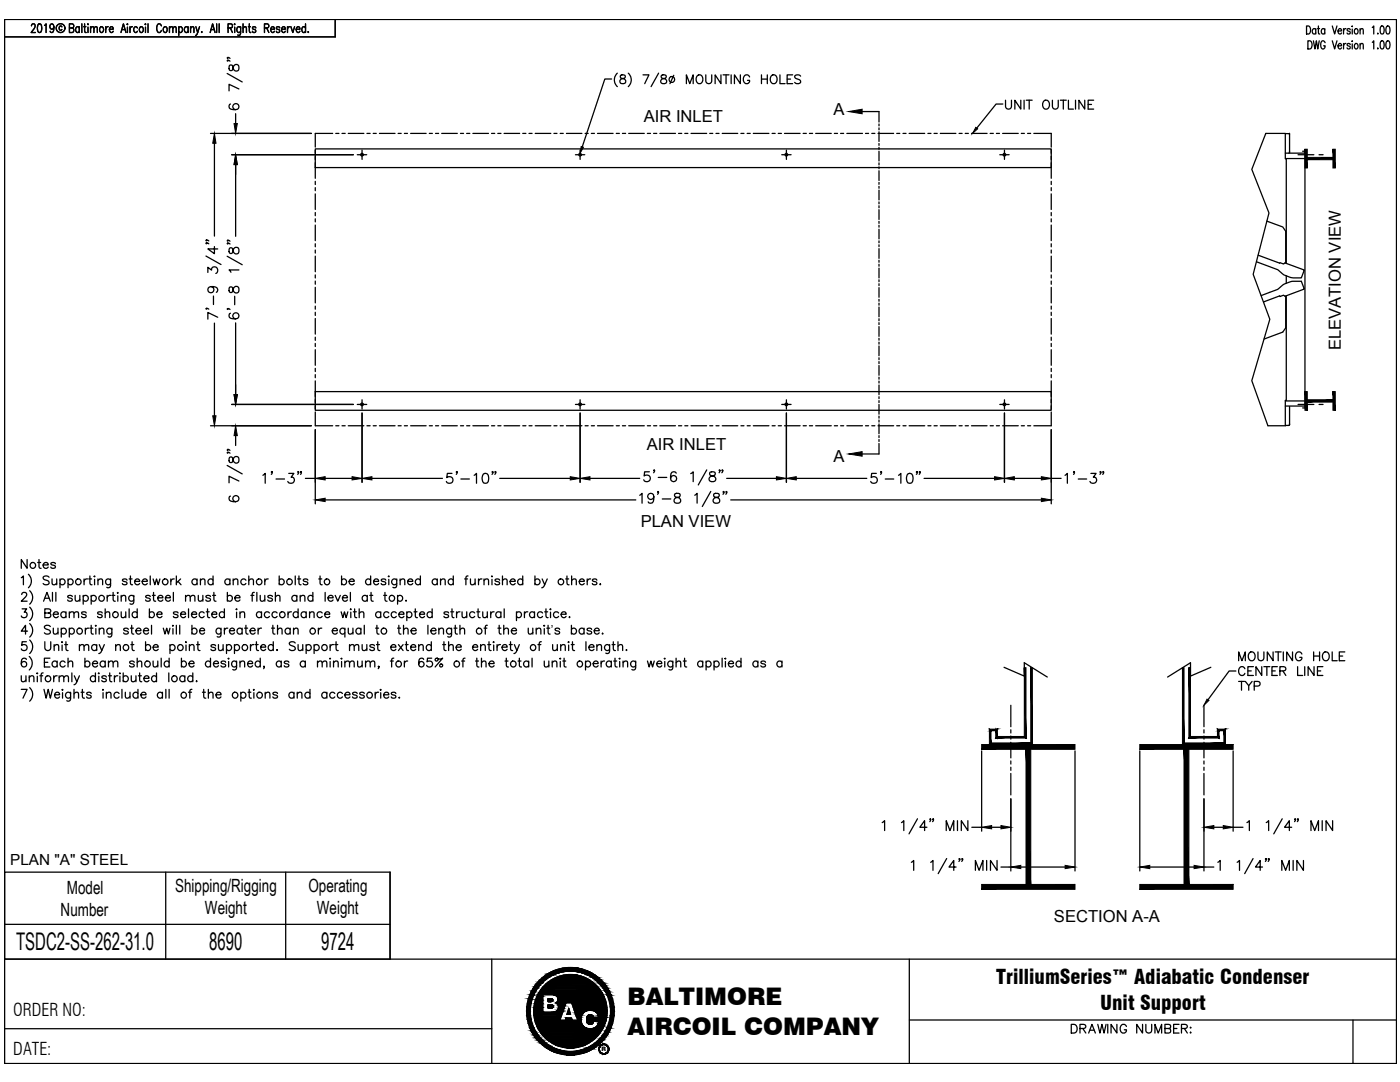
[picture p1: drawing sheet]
<svg xmlns="http://www.w3.org/2000/svg" width="279mm" height="216mm" viewBox="0 0 279 216" stroke-linecap="round" stroke-linejoin="round" font-family="sans-serif">
<defs><g id="words">
<g font-size="4.9">
<text x="3.2" y="189.6">TSDC2-SS-262-31.0</text>
<text x="41.7" y="189.6">8690</text>
<text x="64.1" y="189.6">9724</text>
</g>
<g font-size="4.8">
<text x="125.2" y="200.6">BALTIMORE</text>
<text x="125.2" y="206.4">AIRCOIL COMPANY</text>
</g>
<g font-size="4">
<text x="198.8" y="196.3">TrilliumSeries™ Adiabatic Condenser</text>
<text x="219.6" y="201.5">Unit Support</text>
</g>
<g font-size="3.6">
<text x="13.3" y="178.3">Model</text>
<text x="35" y="178">Shipping/Rigging</text>
<text x="61.6" y="178">Operating</text>
<text x="12.1" y="182.7">Number</text>
<text x="40.9" y="182.3">Weight</text>
<text x="63.2" y="182.3">Weight</text>
</g>
<g font-size="3.5">
<text x="2.7" y="202.7">ORDER NO:</text>
<text x="2.7" y="210.5">DATE:</text>
</g>
<g font-size="3.3">
<text x="166.3" y="23">A</text>
<text x="128.5" y="24.4">AIR INLET</text>
<text x="267.6" y="69.9" transform="rotate(-90 267.6 69.9)">ELEVATION VIEW</text>
<text x="129.1" y="89.7">AIR INLET</text>
<text x="166.3" y="92.2">A</text>
<text x="127.9" y="105.2">PLAN VIEW</text>
<text x="210.3" y="184">SECTION A-A</text>
</g>
<text font-size="3.1" x="2" y="172.7">PLAN &quot;A&quot; STEEL</text>
<text font-size="2.5" x="110" y="126.5">’</text>
<text font-size="1.2" x="120.1" y="209.7">R</text>
</g></defs>
<g fill="none" stroke="#000" stroke-width=".25">
<path d="M.9 3.9h277.8v208.3h-277.8zM6.3 5.2l.2-.4h.3l.2 .3-.1 .6-.7 .8h.9M7.7 4.8h.3a1.16 1.16 0 0 1 0 1.7h-.2a1.36 1.36 0 0 1-.1-1.7zM8.9 5.1l.3-.3v1.7M10.7 5.3l-.1 .5a.48 .48 0 0 1-.7-.5 .48 .48 0 0 1 .7-.5 1.36 1.36 0 0 1-.2 1.7l-.3-.1-.1-.2M12.4 5.4l-.1-.2a.38 .38 0 0 0-.5 .4 .38 .38 0 0 0 .5 .4l.1-.1M13.9 5.6l.7-.1 .1-.3-.1-.4h-.7v1.7h.5l.3-.2v-.4l-.3-.3M15.8 5.6l-.1-.2a.56 .56 0 0 0-.7 .4 .56 .56 0 0 0 .4 .7l.4-.3M15.8 5.3v1.2M16.3 4.8v1.7M16.7 5.3h.4M16.9 4.8v1.4v.2l.3 .1"/>
<path d="M17.6 4.8v.1zM17.6 5.4v1.1M18.1 5.7l.3-.4 .3 .1v1.1M18.1 5.3v1.2M18.7 5.7l.4-.4 .3 .1v1.1M20.1 5.4a.56 .56 0 0 1 .6 .4 .56 .56 0 0 1-.3 .7 .6 .6 0 0 1-.6-.4 .6 .6 0 0 1 .3-.7zM21.1 5.3v1.2M21.6 5.3a.46 .46 0 0 0-.5 .5M21.8 5.8h.8l-.1-.4a.56 .56 0 0 0-.7 .4 .56 .56 0 0 0 .4 .7l.4-.3M24.1 6.5l.5-1.7 .5 1.7M24.3 5.9h.6M25.4 4.8v.1z"/>
<path d="M25.4 5.4v1.1M25.9 5.3v1.2M26.4 5.3a.46 .46 0 0 0-.5 .5M27.4 5.6l-.1-.2a.56 .56 0 0 0-.7 .4 .56 .56 0 0 0 .4 .7l.4-.3M28 5.4a.56 .56 0 0 1 .7 .4 .56 .56 0 0 1-.4 .7l-.4-.3-.1-.4zM29 4.8v.1zM29 5.4v1.1M29.5 4.8v1.7M32.2 5.2a.45 .45 0 0 0-.7-.4 1.24 1.24 0 0 0 .1 1.7 .48 .48 0 0 0 .6-.4M32.8 5.4a.56 .56 0 0 1 .6 .4 .56 .56 0 0 1-.3 .7 .6 .6 0 0 1-.6-.4 .6 .6 0 0 1 .3-.7zM33.8 5.7l.3-.4 .3 .1 .1 1.1M33.8 5.3v1.2"/>
<path d="M34.5 5.7l.3-.4 .3 .1 .1 1.1M35.7 5.6l.1-.2a.56 .56 0 0 1 .7 .4 .56 .56 0 0 1-.4 .7l-.4-.3M35.7 5.3v1.8M37.5 5.6l-.1-.2a.56 .56 0 0 0-.7 .4 .56 .56 0 0 0 .4 .7l.4-.3M37.5 5.3v1.2M38 5.7l.3-.4 .3 .1 .1 1.1M38 5.3v1.2M39.1 5.3l.3 1.2 .4-1.2M39.4 6.5l-.1 .3-.3 .3M40.3 6.3v.2zM41.9 6.5l.5-1.7 .5 1.7M42.1 5.9h.6"/>
<path d="M43.2 4.8v1.7M43.7 4.8v1.7M45.3 14.7l3 1.7M45.4 12v.2l-.1-.1 .1-.1 .5 .2M45.4 11.5v.2l-.1-.2h.1l.5 .2M45.5 5.6l.8-.1 .1-.3-.1-.4h-.8v1.7M45.8 13.1a.77 .77 0 0 0 .2 1l.4-.1 .1-.2a.84 .84 0 0 1 .8-.9 .66 .66 0 0 1 .4 .8 .66 .66 0 0 1-.9 .4l-.3-.9a.4 .4 0 0 0-.7-.1zM46 5.6l.4 .9M46.8 4.8v.1zM46.8 5.4v1.1M47.7 17.8l-2-1v1.3M48 5.3v1.6l-.2 .2-.4-.1"/>
<path d="M48 5.6l-.1-.2a.56 .56 0 0 0-.7 .4 .56 .56 0 0 0 .4 .7l.4-.3M48.5 5.7l.3-.4 .3 .1 .1 1.1M48.5 4.8v1.7M49.6 5.3h.4M49.8 4.8v1.4v.2l.3 .1M51 5.6a.35 .35 0 0 0-.3-.3 .35 .35 0 0 0-.3 .3l.2 .2 .4 .2v.2a.35 .35 0 0 1-.3 .3 .35 .35 0 0 1-.3-.3M52.8 5.6l.7-.1 .2-.3-.2-.4h-.7v1.7M53.2 5.6l.5 .9M54 5.8h.8l-.2-.4a.56 .56 0 0 0-.6 .4 .56 .56 0 0 0 .3 .7l.5-.3M55.8 5.6a.35 .35 0 0 0-.3-.3 .35 .35 0 0 0-.3 .3l.1 .2 .5 .2v.2a.35 .35 0 0 1-.3 .3 .35 .35 0 0 1-.3-.3M56.2 5.8h.7l-.1-.4a.56 .56 0 0 0-.7 .4 .56 .56 0 0 0 .4 .7l.4-.3M57.4 5.3v1.2"/>
<path d="M57.9 5.3a.46 .46 0 0 0-.5 .5M58.1 5.3l.3 1.2 .4-1.2M59.1 5.8h.8l-.2-.4a.56 .56 0 0 0-.6 .4 .56 .56 0 0 0 .3 .7l.5-.3M61 5.6l-.2-.2a.56 .56 0 0 0-.6 .4 .56 .56 0 0 0 .3 .7l.5-.3M61 4.8v1.7M61.5 6.3v.2zM66.9 3.9v3.5h-66M122.1 15.8h-1.4l-4.5 13.5M123.2 14.6a1.81 1.81 0 0 0 0 2.7M123.9 15a.39 .39 0 0 0 .1 .6 .63 .63 0 0 1 .7 .3 .63 .63 0 0 1 0 .7l-.6 .1a.5 .5 0 0 1-.4-.5 .5 .5 0 0 1 .5-.5l.3-.1a.36 .36 0 0 0 .2-.6zM125.4 14.6a1.81 1.81 0 0 1 0 2.7M128.3 14.9h1.2l-.8 1.8"/>
<path d="M131.4 14.6l-1.5 2.7M132 15a.36 .36 0 0 0 .2 .6 .63 .63 0 0 1 .7 .3 .63 .63 0 0 1 0 .7l-.6 .1a.5 .5 0 0 1-.5-.5 .5 .5 0 0 1 .6-.5l.3-.1a.36 .36 0 0 0 .2-.6zM134.5 15l-.8 1.7M137 16.7v-1.8l.7 1.8 .6-1.8v1.8M139.1 15.2a.64 .64 0 0 1 .7-.2 .64 .64 0 0 1 .5 .6v.4a.67 .67 0 0 1-.7 .7 .67 .67 0 0 1-.7-.7zM140.9 14.9v1.3a.6 .6 0 0 0 .5 .5 .6 .6 0 0 0 .6-.5v-1.3M143.9 14.9v1.8l-1.2-1.8v1.8M144.3 14.9h1.2M144.9 14.9v1.8M145.9 14.9v1.8M147.8 14.9v1.8l-1.2-1.8v1.8M149.6 15.4a.64 .64 0 0 0-.7-.5 .64 .64 0 0 0-.5 .7v.4a.63 .63 0 0 0 .6 .7 .63 .63 0 0 0 .6-.7h-.4"/>
<path d="M152 14.9v1.8M152 15.8h1.1M153.1 14.9v1.8M153.9 15.2a.66 .66 0 0 1 .7-.2 .66 .66 0 0 1 .5 .6v.4a.68 .68 0 0 1-.7 .7 .68 .68 0 0 1-.7-.7zM155.7 14.9v1.8h1M157.1 15.8h.7M158.2 14.9h-1.1v1.8h1.1M159.8 15.2a.67 .67 0 0 0-.7-.3 .67 .67 0 0 0-.5 .5l.2 .2 .8 .4 .2 .4a.78 .78 0 0 1-1.2 0M200.7 20v1.3a.6 .6 0 0 0 .6 .5 .6 .6 0 0 0 .6-.5v-1.3M203.7 20v1.8l-1.2-1.8v1.8M204.4 20v1.8M204.8 20h1.2"/>
<path d="M205.4 20v1.8M210 20v1.3a.59 .59 0 0 0 .6 .5 .59 .59 0 0 0 .6-.5v-1.3M211.6 20h1.2M212.2 20v1.8M213.2 20v1.8h1M214.6 20v1.8M216.5 20v1.8l-1.2-1.8v1.8M218.3 20h-1.1v1.8h1.1M260.7 5.2a.87 .87 0 0 1 .9 .5 .87 .87 0 0 1-.3 1l-.6 .1zM261 8.1a.87 .87 0 0 1 .9 .6 .87 .87 0 0 1-.3 1l-.6 .1zM262.1 8.1l.3 1.7 .3-1.7 .3 1.7 .3-1.7M262.6 5.9l-.1-.1a.52 .52 0 0 0-.7 .3 .52 .52 0 0 0 .4 .7l.4-.2"/>
<path d="M262.6 5.7v1.1M262.9 5.7h.4M263.1 5.2v1.3l.1 .2 .2 .1M264.4 5.9l-.1-.1a.52 .52 0 0 0-.7 .4 .52 .52 0 0 0 .4 .6l.4-.2M264.4 5.7v1.1M264.4 8.5a.45 .45 0 0 0-.5-.3 .45 .45 0 0 0-.3 .6v.3a.47 .47 0 0 0 .4 .7 .47 .47 0 0 0 .4-.7h-.2M265.9 5.2l.5 1.6 .4-1.6M265.9 8.1l.5 1.7 .4-1.7M267 6.2h.7l-.1-.4a.52 .52 0 0 0-.6 .3 .52 .52 0 0 0 .3 .7l.4-.2M267 9.1h.7l-.1-.3a.53 .53 0 0 0-.6 .3 .53 .53 0 0 0 .3 .7l.4-.3M268.1 5.7v1.1M268.1 8.7v1.1"/>
<path d="M268.6 5.7l-.3 .1-.2 .4M268.6 8.7l-.3 .1-.2 .3M269.5 5.9a.34 .34 0 0 0-.6-.1v.3l.5 .2v.4a.39 .39 0 0 1-.6-.1M269.5 8.9a.34 .34 0 0 0-.6-.1v.3l.5 .2 .1 .2a.34 .34 0 0 1-.6 .2l-.1-.2M269.9 5.2v.1zM269.9 8.1v.2zM269.9 5.8v1M269.9 8.8v1M270.5 5.8a.52 .52 0 0 1 .6 .4 .52 .52 0 0 1-.4 .6l-.4-.2v-.4zM270.5 8.8a.53 .53 0 0 1 .6 .3 .53 .53 0 0 1-.4 .7l-.4-.3v-.4zM271.4 6l.3-.3 .3 .1 .1 1M271.4 9l.3-.3 .3 .1 .1 1"/>
<path d="M271.4 5.7v1.1M271.4 8.7v1.1M273.9 5.5l.3-.3v1.6M273.9 8.5l.3-.4v1.7M275 6.6v.2zM275 9.6v.2zM275.6 5.3l.3-.1a1.11 1.11 0 0 1 0 1.6h-.1a1.25 1.25 0 0 1-.2-1.5zM275.6 8.2l.3-.1a1.14 1.14 0 0 1 0 1.7h-.1a1.29 1.29 0 0 1-.2-1.6zM276.8 5.3l.2-.1a1.07 1.07 0 0 1 0 1.6h-.1a1.18 1.18 0 0 1-.1-1.5zM276.8 8.2l.2-.1a1.09 1.09 0 0 1 0 1.7h-.1a1.21 1.21 0 0 1-.1-1.6zM42 26.6h20.1M42.8 28.6v18.5"/>
<path d="M46 20.8a.6 .6 0 0 0-.2 .8 1.58 1.58 0 0 0 1.8 0 .61 .61 0 0 0-.3-.9 .61 .61 0 0 0-.8 .4 .61 .61 0 0 0 .5 .8M46.2 30.9h24.3M47 22.7v2M47 32.8v14.4M62.9 29.7h146.9v3.7h-146.9zM62.9 30v.6M62.9 31.2v.6M62.9 32.5v3.1M62.9 36.2v.6M62.9 37.4v.7M62.9 38.7v3.1M66.4 26.6h-3.5v2.8"/>
<path d="M67 26.6h.6M68.3 26.6h.6M69.5 26.6h3.1M71.3 30.9h1.9M72.3 29.9v1.9M73.2 26.6h.7M74.5 26.6h.6M75.7 26.6h3.1M79.5 26.6h.6M80.7 26.6h.6M82 26.6h3M85.7 26.6h.6"/>
<path d="M86.9 26.6h.6M88.2 26.6h3.1M91.9 26.6h.6M93.1 26.6h.7M94.4 26.6h3.1M98.1 26.6h.6M99.3 26.6h.7M100.6 26.6h3.1M104.3 26.6h.7M105.6 26.6h.6M106.8 26.6h3.1M110.5 26.6h.7"/>
<path d="M111.8 26.6h.6M113 26.6h3.1M114.8 30.9h1.9M115.8 29.9v1.9M116.8 26.6h.6M118 26.6h.6M119.2 26.6h3.2M123 26.6h.6M124.2 26.6h.7M125.5 26.6h3.1M129.2 26.6h.6M130.4 26.6h.7"/>
<path d="M131.7 26.6h3.1M135.4 26.6h.7M136.7 26.6h.6M137.9 26.6h3.1M141.6 26.6h.7M142.9 26.6h.6M144.1 26.6h3.1M147.9 26.6h.6M149.1 26.6h.6M150.3 26.6h3.2M154.1 26.6h.6M155.3 26.6h.6"/>
<path d="M156 30.9h1.9M156.6 26.6h3.1M156.9 29.9v1.9M160.3 26.6h.6M161.5 26.6h.7M162.8 26.6h3.1M166.5 26.6h.6M167.8 26.6h.6M169 26.6h3.1M172.1 22.3h3.3v2.1M172.7 26.6h.6M174 26.6h.6"/>
<path d="M175.2 26.6h3.1M175.4 24.7v.4M175.4 25.5v.4M175.4 26.3v1.9M175.4 28.6v.4M175.4 29.4v.4M175.4 30.2v1.9M175.4 32.5v.4M175.4 33.3v.4M175.4 34.1v1.9M175.4 36.4v.4M175.4 37.2v.4"/>
<path d="M175.4 37.9v2M179 26.6h.6M180.2 26.6h.6M181.4 26.6h3.1M185.2 26.6h.6M186.4 26.6h.6M187.7 26.6h3.1M191.4 26.6h.6M192.6 26.6h.7M193.9 26.6h3.1M197.6 26.6h.6M198.9 26.6h.6"/>
<path d="M199.5 30.9h1.9M200.1 26.6h3.1M200.1 20.8h-1.3l-3.9 4.8M200.5 29.9v1.9M203.8 26.6h.6M205.1 26.6h.6M206.3 26.6h3.5v2.8M208.3 20.2a.66 .66 0 0 1 .7-.2 .66 .66 0 0 1 .4 .7v.4a.68 .68 0 0 1-.6 .7 .68 .68 0 0 1-.7-.7zM209.8 30v.6M209.8 31.2v.6M209.8 32.5v3.1M209.8 36.2v.6"/>
<path d="M209.8 37.4v.7M209.8 38.7v3.1M217.2 20.8h.6M256.5 26.7h.7M256.5 30.6h3.9M256.7 31.7h-.2v-5.1h-3.9l-2.8 7.2 3.5 8.7-3.2 12.2 3.3 9-3.6 12.3 3.2 9h3.5v-5.1h.2v-20.9M257.2 26.7l.1 .1M257.4 26.8h.1M257.4 26.8v3.6l-.2 .2M257.4 30.4h.1M259.1 30.9h3.1M260 30.2h.4v51.2h-.4"/>
<path d="M260.4 31.6h-3.7v20.9M263.2 30.9h.8M41.1 51.1l3 1.7M41.2 48.5h.1l-.1 .2v-.2l.5 .2M41.2 47.9l.1 .1-.1 .1v-.2l.5 .2M41.5 54.4v-1.1l.7 .6a.66 .66 0 0 1 .9-.6 .66 .66 0 0 1 .2 1.1l-.2 .2M42.1 57.2a.61 .61 0 0 1 .6 .8 .61 .61 0 0 1-1 .3 .61 .61 0 0 1 .1-1 1.33 1.33 0 0 1 1.6 .5l-.1 .4-.1 .1M42.6 59.1v1.7M42.8 49.2v1.4l-1.3-.9h1.9M45.3 51.1l3 1.7M45.4 48.5v.2l-.1-.1 .1-.1 .5 .2M45.4 47.9v.2l-.1-.1 .1-.1 .5 .2"/>
<path d="M45.8 57.3a.77 .77 0 0 0 .2 1.1l.4-.1 .1-.2a.81 .81 0 0 1 .8-1 .66 .66 0 0 1 .4 .9 .66 .66 0 0 1-.9 .4l-.3-.9a.4 .4 0 0 0-.7-.2zM45.8 49.5a.77 .77 0 0 0 .2 1.1l.4-.1 .1-.2a.81 .81 0 0 1 .8-.9 .66 .66 0 0 1 .4 .8 .66 .66 0 0 1-.9 .4l-.3-.9a.38 .38 0 0 0-.7-.2zM46.8 59.1v1.7M47.7 53.9h-2l.4 .4M62.9 42.4v.6M62.9 43.7v.6M62.9 44.9v3.1M62.9 48.6v.6M62.9 49.9v.6M62.9 51.1v3.1M62.9 54.9v.6M62.9 56.1v.6"/>
<path d="M62.9 57.3v3.1M175.4 40.3v.4M175.4 41.1v.4M175.4 41.8v2M175.4 44.2v.4M175.4 45v.3M175.4 45.7v2M175.4 48.1v.3M175.4 48.8v.4M175.4 49.6v2M175.4 51.9v.4M175.4 52.7v.4"/>
<path d="M175.4 53.5v1.9M175.4 55.8v.4M175.4 56.6v.4M175.4 57.4v1.9M175.4 59.7v.4M209.8 42.4v.6M209.8 43.7v.6M209.8 44.9v3.1M209.8 48.6v.6M209.8 49.9v.6M209.8 51.1v3.1M209.8 54.9v.6"/>
<path d="M209.8 56.1v.6M209.8 57.3v3.1M250.8 52.2l4.2 1.6a5.1 5.1 0 0 0 4.7 1.6l.6-1.5-3.9-1.4M251.7 59l3.3-1.3a5 5 0 0 1 4.7-1.6l.6 1.6-3.9 1.4M252.8 44.1l3.2 1.2 .6 .9v6.2l-.4 .3-.8-.3v.1l-4.3-1.6M256.7 55v1.5M41.2 61.5l.1 .1-.1 .1v-.2l.5 .2M42.8 64.5v18.5M43.4 63.3l-1.9-1v1.4M45.4 61.6v.2l-.1-.1 .1-.1 .5 .2M46 62.5a.6 .6 0 0 0-.2 .8 1.58 1.58 0 0 0 1.8 0 .61 .61 0 0 0-.3-.8 .61 .61 0 0 0-.8 .4 .61 .61 0 0 0 .5 .7M47 64.4v14.3"/>
<path d="M62.9 78.1h146.9v3.8h-146.9zM62.9 61.1v.6M62.9 62.3v.6M62.9 63.6v3.1M62.9 67.3v.6M62.9 68.5v.6M62.9 69.8v3.1M62.9 73.5v.6M62.9 74.8v.6M62.9 76v3.1M62.9 79.7v.6M72.3 79.8v1.8"/>
<path d="M115.8 79.8v1.8M156.9 79.8v1.8M175.4 60.5v.4M175.4 61.3v1.9M175.4 63.6v.4M175.4 64.4v.4M175.4 65.2v1.9M175.4 67.5v.4M175.4 68.3v.4M175.4 69v2M175.4 71.4v.4M175.4 72.2v.4"/>
<path d="M175.4 72.9v2M175.4 75.3v.4M175.4 76v.4M175.4 76.8v2M175.4 79.2v.3M175.4 79.9v.4M200.5 79.8v1.8M209.8 61.1v.6M209.8 62.3v.6M209.8 63.6v3.1M209.8 67.3v.6M209.8 68.5v.6"/>
<path d="M209.8 69.8v3.1M209.8 73.5v.6M209.8 74.8v.6M209.8 76v3.1M209.8 79.7v.6M252.2 60.3l3.2-1.3v.2l.8-.3 .4 .3v6.2l-.6 .9-3.7 1.4M42 85h20.1M45.3 92.9l3 1.7M45.4 90.2v.2l-.1-.1 .1-.1 .5 .2M45.4 89.7v.2l-.1-.1 .1-.1 .5 .2M45.8 91.3a.73 .73 0 0 0 .2 1l.4-.1 .1-.2a.81 .81 0 0 1 .8-.9 .68 .68 0 0 1 .4 .8 .68 .68 0 0 1-.7 .5 1.1 1.1 0 0 1-.6-1.1l-.2-.1zM46 99a.57 .57 0 0 0-.2 .8 1.17 1.17 0 0 0 1.9-.3 .61 .61 0 0 0-.6-.6 .61 .61 0 0 0-.6 .6 .61 .61 0 0 0 .5 .6"/>
<path d="M46.2 80.7h24.3M47 86.9v2M47.7 96l-2-1v1.3M52.5 94.8l.4-.3v1.9M54.3 94.2h-.2l.1-.1 .1 .1-.2 .5M55.1 95.6h1.7M57.6 94.5h1l-.5 .7a.63 .63 0 0 1 .7 .7 .63 .63 0 0 1-.9 .5l-.3-.1-.2-.2M59.6 94.2h-.2l.1-.1 .1 .1-.2 .5M60.1 94.2h-.1l.1-.1v.1l-.1 .5M61 95.5h1.9M62.9 82.2v2.8h3.5M62.9 81v.6"/>
<path d="M62.9 85.7v14.8M64.9 95.5h5.4M64.9 99.8h62M67 85h.6M68.3 85h.6M69.5 85h3.1M71.3 80.7h1.9M72.3 82.4v13.8M73.2 85h.7M74.2 95.5h14.1M74.5 85h.6M75.7 85h3.1"/>
<path d="M79.5 85h.6M80.7 85h.6M82 85h3M85.7 85h.6M86.9 85h.6M88.2 85h3.1M90.2 94.5h-.9l-.1 .8a.7 .7 0 0 1 1 0 .7 .7 0 0 1-.1 1 .7 .7 0 0 1-1-.2M91.2 94.2h-.1v-.1l.1 .1-.1 .5M91.9 85h.6M92 95.6h1.7M93.1 85h.7M94.4 85h3.1"/>
<path d="M94.6 94.8l.5-.3v1.9M96.5 94.6a.63 .63 0 0 1 .9 .2 1.7 1.7 0 0 1-.1 1.5 .65 .65 0 0 1-1-.2 1.6 1.6 0 0 1 .2-1.5zM98.1 85h.6M98.4 94.2h-.2l.1-.1 .1 .1-.2 .5M98.9 94.2h-.1v-.1l.1 .1-.1 .5M99.3 85h.7M99.7 95.5h14.1M100.6 85h3.1M104.3 85h.7M105.6 85h.6M106.8 85h3.1M110.5 85h.7"/>
<path d="M111.8 85h.6M113 85h3.1M114.8 80.7h1.9M115.8 82.4v13.8M116.8 85h.6M117.7 95.5h10M118 85h.6M119.2 85h3.2M123 85h.6M124.2 85h.7M125.5 85h3.1M127.7 98.8l.4-.4v2"/>
<path d="M129.2 85h.6M129.6 94.1h-1v.9a.7 .7 0 0 1 1 0 .7 .7 0 0 1-.1 1 .7 .7 0 0 1-1-.3M130.4 85h.7M130.5 99.1a.62 .62 0 0 1-.9 .5 .62 .62 0 0 1-.2-1 .62 .62 0 0 1 1 .1 1.88 1.88 0 0 1-.2 1.6 .59 .59 0 0 1-.8-.2M130.6 93.8l-.1 .2-.1-.2h.2l-.2 .5M131.4 95.3h1.7M131.4 98.2h-.2l.1-.1 .1 .1-.2 .4M131.7 85h3.1M132.2 99.6h1.7M134.7 98.5a.38 .38 0 0 0 .2 .7 .73 .73 0 0 1 .8 .2 .73 .73 0 0 1 0 .8 .69 .69 0 0 1-.7 .2 .69 .69 0 0 1-.5-.6 1.1 1.1 0 0 1 1.2-.7v-.4a.73 .73 0 0 0-1-.2zM135 94.4a.58 .58 0 0 0-.6-.3 .58 .58 0 0 0-.5 .4 1.44 1.44 0 0 0 .2 1.5 .6 .6 0 0 0 .9-.3 .6 .6 0 0 0-.4-.8 .6 .6 0 0 0-.8 .6M135.4 85h.7"/>
<path d="M136.7 85h.6M137.9 94.5l.4-.4v2M137.9 85h3.1M138.7 98.8l.4-.4v2M141 93.8l-1.6 3M141.6 85h.7M141.7 94.2a.4 .4 0 0 0 .2 .7 .84 .84 0 0 1 .9 .8 .7 .7 0 0 1-.7 .4 .7 .7 0 0 1-.6-.6 1.17 1.17 0 0 1 1.2-.7v-.4a.77 .77 0 0 0-1-.2zM141.9 98.1l-1.7 3M142.5 98.5a.4 .4 0 0 0 .2 .7 .81 .81 0 0 1 .9 .8 .68 .68 0 0 1-.7 .4 .68 .68 0 0 1-.6-.6 1.1 1.1 0 0 1 1.1-.7l.1-.4a.77 .77 0 0 0-1-.2zM142.9 85h.6M143.7 93.8l-.1 .2-.1-.2h.2l-.2 .5M144.1 85h3.1"/>
<path d="M144.2 93.8v.2l-.1-.2h.1l-.1 .5M144.5 98.2h-.2l.1-.1 .1 .1-.2 .4M145 95.5h10M145 98.2h-.1v-.1l.1 .1-.1 .4M145.8 99.8h62M147.9 85h.6M149.1 85h.6M150.3 85h3.2M154.1 85h.6M155.3 85h.6M156 80.7h1.9M156.6 85h3.1"/>
<path d="M156.9 82.4v13.8M158.9 95.5h14.1M160.3 85h.6M161.5 85h.7M162.8 85h3.1M166.5 85h.6M167.8 85h.6M169 85h3.1M172.7 85h.6M174 85h.6M174.9 94.5h-.9l-.1 .8a.7 .7 0 0 1 1 0 .7 .7 0 0 1-.1 1 .7 .7 0 0 1-1-.2M175.2 85h3.1"/>
<path d="M175.4 80.7v1.9M175.4 83v.4M175.4 83.8v.4M175.4 84.6v1.9M175.4 86.9v.4M175.4 87.7v.4M175.4 88.5v2.1h-3.3M175.9 94.2h-.2l.1-.1 .1 .1-.2 .5M176.7 95.6h1.7M179 85h.6M179.3 94.8l.5-.3v1.9M180.2 85h.6"/>
<path d="M181.2 94.6a.63 .63 0 0 1 .9 .2 1.7 1.7 0 0 1-.2 1.5 .65 .65 0 0 1-.9-.2 1.6 1.6 0 0 1 .2-1.5zM181.4 85h3.1M183.1 94.2h-.2l.1-.1 .1 .1-.2 .5M183.6 94.2h-.2l.1-.1 .1 .1-.2 .5M184.4 95.5h14.1M185.2 85h.6M186.4 85h.6M187.7 85h3.1M191.4 85h.6M192.6 85h.7M193.9 85h3.1M197.6 85h.6"/>
<path d="M198.9 85h.6M199.5 80.7h1.9M200.1 85h3.1M200.5 82.4v13.8M202.4 95.5h5.4M203.8 85h.6M205.1 85h.6M209.8 82.2v2.8h-3.5M209.8 81v.6M209.8 85.7v14.8M209.8 95.5h2M212.5 94.8l.5-.3v1.9"/>
<path d="M214.4 94.2h-.2l.1-.1 .1 .1-.2 .5M215.2 95.6h1.7M217.7 94.5h1.1l-.6 .7a.63 .63 0 0 1 .7 .7 .63 .63 0 0 1-.9 .5l-.3-.1-.2-.2M219.7 94.2h-.2l.1-.1 .1 .1-.2 .5M220.3 94.2h-.2l.1-.1 .1 .1-.2 .5M256.5 81h3.9M256.5 80h3.9M256.5 84.9h.7M257.3 84.8l-.1 .1M257.4 84.8h.1M257.4 81.1v3.7M259.1 80.7h3.1"/>
<path d="M263.2 80.7h.8M4.2 115.3l.5-.4v1.8M4.3 118.6l.4-.4 .5 .1 .1 .2-.2 .6-.9 .9h1.2M5.4 111.6v1.8l-1.2-1.8v1.8M5.7 114.6a1.81 1.81 0 0 1 0 2.7M5.9 117.9a1.8 1.8 0 0 1 0 2.7M7.5 112.2h.6M7.8 111.6v1.5l.1 .2 .3 .1M8.6 112.7h1a.56 .56 0 0 0-.6-.4 .56 .56 0 0 0-.5 .6 .56 .56 0 0 0 .5 .5h.3l.3-.3M8.7 120l.7-1.8 .6 1.8M8.9 119.4h.9M9.8 115.2a.67 .67 0 0 0-.7-.3 .67 .67 0 0 0-.5 .5l.2 .2 .8 .3 .2 .5a.78 .78 0 0 1-1.2 0"/>
<path d="M10.4 115.5l.1 1.1 .4 .1 .4-.4M10.5 118.2v1.8M11.1 112.5a.54 .54 0 0 0-1 0l.3 .2 .6 .2 .1 .2a.54 .54 0 0 1-1 0M11.1 118.2v1.8M11.3 115.5v1.2M12 115.8a.56 .56 0 0 1 .8-.1 .56 .56 0 0 1 0 .8 .56 .56 0 0 1-.8-.1M12 115.5v1.8M13.6 115.8a.56 .56 0 0 1 .8-.1 .56 .56 0 0 1 0 .8 .56 .56 0 0 1-.8-.1M13.6 115.5v1.8M14.4 119a.56 .56 0 0 0-.9 0l.1 .2 .7 .3 .1 .2a.54 .54 0 0 1-.9 0M15 118.8l.1 1.1 .4 .1 .4-.4M15.9 118.8v1.2"/>
<path d="M16.6 119a.57 .57 0 0 1 .8 0 .57 .57 0 0 1 0 .8 .57 .57 0 0 1-.8-.1M16.6 118.8v1.8M16.8 115.5v1.2M17.5 115.5a.58 .58 0 0 0-.7 .5M17.7 115.5h.6M17.9 114.9v1.4l.1 .3 .4 .1M18.2 119a.57 .57 0 0 1 .8 0 .57 .57 0 0 1 0 .8 .57 .57 0 0 1-.8-.1M18.2 118.8v1.8M18.9 114.9v.2zM18.9 115.6v1.1M19.6 115.8l.4-.3 .4 .1 .1 1.1M19.6 115.5v1.2"/>
<path d="M21.4 118.8v1.2M22.1 115.5v1.4a.47 .47 0 0 1-.3 .4 .47 .47 0 0 1-.5-.1M22.1 115.8a.56 .56 0 0 0-.9-.1 .56 .56 0 0 0 0 .8 .56 .56 0 0 0 .9-.1M22.1 118.8a.58 .58 0 0 0-.7 .5M22.3 118.8h.6M22.6 118.2v1.4l.1 .3 .3 .1M23.4 118.3h.2zM23.5 118.9v1.1M24.2 119.1l.4-.3 .4 .1 .1 1.1M24.2 118.8v1.2M25.4 115.8a.54 .54 0 0 0-1 0l.3 .2 .6 .2 .1 .2a.54 .54 0 0 1-1 0M25.8 115.5h.6"/>
<path d="M26 114.9v1.4l.1 .3 .4 .1M26.7 118.8v1.3a.47 .47 0 0 1-.3 .4 .47 .47 0 0 1-.5 0M26.7 119a.57 .57 0 0 0-.8 0 .57 .57 0 0 0 0 .8 .57 .57 0 0 0 .8-.1M26.9 116h1a.53 .53 0 0 0-.8-.4 .53 .53 0 0 0-.1 .8 .52 .52 0 0 0 .9 0M28.4 116h1a.56 .56 0 0 0-.6-.4 .56 .56 0 0 0-.5 .5 .56 .56 0 0 0 .5 .6h.3l.3-.3M30 119a.56 .56 0 0 0-.9 0v.2l.8 .3 .1 .2a.54 .54 0 0 1-.9 0M30 114.9v1.8M30.4 118.8h.6M30.6 115.5l.3 1.2 .3-1.2 .4 1.2 .3-1.2M30.6 118.2v1.4l.1 .3 .4 .1M31.5 119.3h1a.56 .56 0 0 0-.6-.5 .56 .56 0 0 0-.5 .6 .56 .56 0 0 0 .5 .6h.3l.3-.3M33 119.3h1a.53 .53 0 0 0-.7-.5 .53 .53 0 0 0-.2 .9 .52 .52 0 0 0 .9 0"/>
<path d="M34.1 115.5v1.2M34.6 118.2v1.8M34.8 115.5a.58 .58 0 0 0-.7 .5M35.2 114.9v1.8M35.5 116l.6 .7M36 115.5l-.8 .8M37 119.1l.5-.3 .4 .1 .1 1.1M37 118.8v1.2M38 119.1l.4-.3 .4 .1 .1 1.1M39.3 115.8a.56 .56 0 0 0-.8-.1 .56 .56 0 0 0 0 .8 .56 .56 0 0 0 .8-.1M39.3 115.5v1.2M39.6 118.8l.1 1.1 .4 .1 .4-.4"/>
<path d="M40 115.8l.4-.3 .4 .1 .1 1.1M40 115.5v1.2M40.5 118.8v1.2M42 119a.56 .56 0 0 0-.9 0l.1 .2 .7 .3 .1 .2a.54 .54 0 0 1-.9 0M42.4 118.8h.6M42.5 115.8a.56 .56 0 0 0-.8-.1 .56 .56 0 0 0 0 .8 .56 .56 0 0 0 .8-.1M42.5 114.9v1.8M42.7 118.2v1.4l.1 .3 .3 .1M45.4 119a.56 .56 0 0 1 .8 0 .56 .56 0 0 1 0 .8 .56 .56 0 0 1-.8-.1M45.4 118.2v1.8M45.9 115.8a.56 .56 0 0 0-.9-.1 .56 .56 0 0 0 0 .8 .56 .56 0 0 0 .9-.1M45.9 115.5v1.2"/>
<path d="M46.5 115.8l.5-.3 .4 .1 .1 1.1M46.5 115.5v1.2M46.9 119.3h1a.56 .56 0 0 0-.6-.5 .56 .56 0 0 0-.5 .6 .56 .56 0 0 0 .5 .6h.3l.3-.3M49.1 115.8a.56 .56 0 0 0-.9-.1 .56 .56 0 0 0 0 .8 .56 .56 0 0 0 .9-.1M49.6 115.8l.5-.3 .4 .1 .1 1.1M49.6 114.9v1.8M50.1 118.8h.6M50.8 118.2l-.4 .1-.1 .2v1.5M51.3 118.2v1.8M51.9 118.8l.1 1.1 .4 .1 .4-.4M52.8 115.5v1.2M52.8 118.8v1.2"/>
<path d="M53.5 115.5a.58 .58 0 0 0-.7 .5M54.4 119a.56 .56 0 0 0-1 0l.3 .3 .6 .2 .1 .2a.54 .54 0 0 1-1 0M55 119.1l.4-.3 .4 .1 .1 1.1M55 118.2v1.8M55.7 115.8a.56 .56 0 0 1 .8-.1 .56 .56 0 0 1 0 .8 .56 .56 0 0 1-.8-.1M55.7 114.9v1.8M58.9 114.9v1.8M59.2 119a.56 .56 0 0 0-.8 0 .56 .56 0 0 0 0 .8 .56 .56 0 0 0 .8-.1M59.2 118.8v1.2M59.4 115.5h.6M59.7 114.9v1.4v.3l.4 .1M59.9 119.1l.4-.3 .5 .1v1.1"/>
<path d="M59.9 118.8v1.2M61.4 115.8a.54 .54 0 0 0-.9 0l.3 .2 .6 .2v.2a.54 .54 0 0 1-.9 0M62.4 119a.56 .56 0 0 0-.8 0 .56 .56 0 0 0 0 .8 .56 .56 0 0 0 .8-.1M62.4 118.2v1.8M63.6 115.5h.6M63.9 114.9v1.4l.1 .3 .3 .1M64.9 118.2v1.8M65.5 119.3h1a.56 .56 0 0 0-.6-.5 .56 .56 0 0 0-.5 .6 .56 .56 0 0 0 .5 .6h.2l.4-.3M66.9 118.8l.5 1.2 .5-1.2M68.2 115.8a.56 .56 0 0 1 .8-.1 .56 .56 0 0 1 0 .8 .56 .56 0 0 1-.8-.1M68.2 114.9v1.8M68.3 119.3h1a.53 .53 0 0 0-.7-.5 .53 .53 0 0 0-.2 .9 .52 .52 0 0 0 .9 0"/>
<path d="M69.7 116h1a.56 .56 0 0 0-.6-.4 .56 .56 0 0 0-.5 .5 .56 .56 0 0 0 .5 .6h.3l.3-.3M69.9 118.2v1.8M73.3 119a.57 .57 0 0 0-.8 0 .57 .57 0 0 0 0 .8 .57 .57 0 0 0 .8-.1M73.3 118.8v1.2M73.8 118.8h.6M74 115.8a.56 .56 0 0 0-.9-.1 .56 .56 0 0 0 0 .8 .56 .56 0 0 0 .9-.1M74 114.9v1.8M74.1 118.2v1.4v.3l.4 .1M74.6 116h1a.53 .53 0 0 0-.8-.4 .53 .53 0 0 0-.2 .8 .52 .52 0 0 0 1 0M76.6 118.8h.6M76.8 118.2v1.4l.1 .3 .4 .1M77 115.8a.54 .54 0 0 0-.9 0l.2 .2 .6 .2 .1 .2a.54 .54 0 0 1-.9 0"/>
<path d="M77.5 115h.2zM77.6 115.6v1.1M79.2 115.5v1.4a.47 .47 0 0 1-.3 .4 .47 .47 0 0 1-.5-.1M79.2 115.8a.56 .56 0 0 0-.9-.1 .56 .56 0 0 0 0 .8 .56 .56 0 0 0 .9-.1M79.3 119a.57 .57 0 0 1 .9 0 .57 .57 0 0 1 0 .8 .57 .57 0 0 1-.9-.1M79.3 118.8v1.8M79.9 115.8l.4-.3 .4 .1 .1 1.1M79.9 115.5v1.2M81 119.8v.2zM81.4 116h1a.56 .56 0 0 0-.6-.4 .56 .56 0 0 0-.5 .5 .56 .56 0 0 0 .5 .6h.2l.4-.3M83.9 115.8a.56 .56 0 0 0-.8-.1 .56 .56 0 0 0 0 .8 .56 .56 0 0 0 .8-.1M83.9 114.9v1.8"/>
<path d="M87.3 115.8a.56 .56 0 0 0-.9-.1 .56 .56 0 0 0 0 .8 .56 .56 0 0 0 .9-.1M87.3 115.5v1.2M87.9 115.8l.4-.3 .5 .1 .1 1.1M87.9 115.5v1.2M90.5 115.8a.56 .56 0 0 0-.9-.1 .56 .56 0 0 0 0 .8 .56 .56 0 0 0 .9-.1M90.5 114.9v1.8M92.7 115.5h.6M93.4 114.9l-.3 .1-.1 .3v1.4M93.9 115.5l.1 1.1 .4 .1 .4-.4M94.8 115.5v1.2M95.5 115.5v1.2M96.2 115.5a.58 .58 0 0 0-.7 .5"/>
<path d="M96.6 115.8l.4-.3 .4 .1 .1 1.1M96.6 115.5v1.2M98.2 114.9v.2zM98.2 115.6v1.1M99.7 115.8a.54 .54 0 0 0-.9 0l.2 .2 .6 .2 .1 .2a.54 .54 0 0 1-.9 0M100.3 115.8l.4-.3 .4 .1 .1 1.1M100.3 114.9v1.8M101.8 116h1a.56 .56 0 0 0-.6-.4 .56 .56 0 0 0-.5 .5 .56 .56 0 0 0 .5 .6h.3l.3-.3M104.3 115.8a.56 .56 0 0 0-.8-.1 .56 .56 0 0 0 0 .8 .56 .56 0 0 0 .8-.1M104.3 114.9v1.8M106.8 115.8a.56 .56 0 0 1 .8-.1 .56 .56 0 0 1 0 .8 .56 .56 0 0 1-.8-.1M106.8 114.9v1.8"/>
<path d="M108.2 115.5l.5 1.2 .5-1.2M108.7 116.7l-.2 .3-.4 .3M112.9 115.5h.6M113.1 114.9v1.4l.1 .3 .4 .1M114.1 115.8l.4-.3 .4 .1 .1 1.1M114.1 114.9v1.8M115.6 116h1a.53 .53 0 0 0-.8-.4 .53 .53 0 0 0-.1 .8 .52 .52 0 0 0 .9 0M117.2 115.5v1.2M117.9 115.5a.58 .58 0 0 0-.7 .5M119.1 115.8a.52 .52 0 0 0-.9 0l.8 .4 .1 .2a.52 .52 0 0 1-.9 0M119.8 116.5v.2zM4.2 134.8l.1 1.1 .5 .1 .4-.3"/>
<path d="M4.2 137.6h1.2l-.8 1.7M4.4 121.5h.9l-.5 .6a.58 .58 0 0 1 .5 1 .58 .58 0 0 1-1.1-.2M5.2 134.8v1.2M5.3 128.1h-.9l-.1 .7a.62 .62 0 0 1 1 0 .62 .62 0 0 1-.2 .9 .62 .62 0 0 1-.9-.2M5.3 131.6a.51 .51 0 0 0-.5-.3 .51 .51 0 0 0-.5 .3 1.04 1.04 0 0 0 .5 1.5 .55 .55 0 0 0 .5-.5 .55 .55 0 0 0-.5-.6 .55 .55 0 0 0-.6 .5M5.5 125.9h-1.3l.9-1.1v1.7M5.8 131a1.8 1.8 0 0 1 0 2.7M5.8 135.2l.5-.4 .4 .1 .1 1.1M5.8 134.8v1.2M5.9 121.2a1.8 1.8 0 0 1 0 2.6M5.9 124.4a1.8 1.8 0 0 1 0 2.7M5.9 127.7a1.8 1.8 0 0 1 0 2.7"/>
<path d="M5.9 137.2a1.8 1.8 0 0 1 0 2.7M7.4 134.3v.1zM7.4 134.9v1.1M8 134.8h.5M8.6 134.3l-.3 .1-.1 .2v1.4M8.8 137.6l.4 1.7 .4-1.7 .4 1.7 .5-1.7M8.9 132.2h.6M8.9 122.3l1.1-.1 .1-.2-.1-.3-.3-.2h-.8v1.7h.8a.47 .47 0 0 0 .4-.4 .47 .47 0 0 0-.4-.5M8.9 128.1v1.2a.6 .6 0 0 0 .6 .5 .6 .6 0 0 0 .6-.5v-1.2M10 131.3h-1.1v1.8h1.1M10 125a.67 .67 0 0 0-.6-.3 .67 .67 0 0 0-.5 .5l.1 .2 .9 .4 .1 .5a.78 .78 0 0 1-1.1 0M10.6 122.6h1a.53 .53 0 0 0-.7-.5 .53 .53 0 0 0-.2 .9 .52 .52 0 0 0 .9 0"/>
<path d="M10.6 125.3l.1 1.1 .4 .1 .5-.3M10.7 134.8v1.2M10.8 129l.4-.4 .4 .1 .1 1.1M10.8 128.6v1.2M10.9 138.6h1a.54 .54 0 0 0-.8-.4 .54 .54 0 0 0-.1 .9 .52 .52 0 0 0 .9 0M11.4 132.2a.57 .57 0 0 0-.8-.1 .57 .57 0 0 0 0 .8 .57 .57 0 0 0 .8-.1M11.4 134.8a.57 .57 0 0 0-.7 .6M11.4 131.9v1.2M11.6 125.3v1.2M11.8 135.2l.4-.4 .5 .1v1.1M11.8 134.8v1.2M12.2 125.6a.57 .57 0 0 1 .9-.1 .57 .57 0 0 1 0 .9 .57 .57 0 0 1-.9-.1"/>
<path d="M12.2 125.3v1.8M12.4 128.1v.1zM12.4 137.6h.2zM12.4 128.7v1.1M12.5 138.2v1.1M12.7 135.2l.5-.4 .4 .1 .1 1.1M12.9 128.6h.6M13 132.2a.57 .57 0 0 0-.8-.1 .57 .57 0 0 0 0 .8 .57 .57 0 0 0 .8-.1M13.2 122.3a.57 .57 0 0 0-.9-.1 .57 .57 0 0 0 0 .9 .57 .57 0 0 0 .9-.1M13.2 128.1v1.4v.2l.4 .1M13.2 122.1v1.1M13.6 132.2l.4-.3 .4 .1 .1 1.1"/>
<path d="M13.6 131.3v1.8M13.8 122.4a.62 .62 0 0 1 .9-.3l.1 1.1M13.8 125.6a.56 .56 0 0 1 .9-.1 .56 .56 0 0 1 0 .8 .56 .56 0 0 1-.9 0M13.8 122.1v1.1M13.8 125.3v1.8M14.1 138.1v1.4a.47 .47 0 0 1-.3 .4 .47 .47 0 0 1-.5-.1M14.1 138.4a.57 .57 0 0 0-.8-.1 .57 .57 0 0 0 0 .8 .57 .57 0 0 0 .8 0M14.3 134.3v1.7M14.8 122.4a.59 .59 0 0 1 .8-.3l.1 1.1M14.8 138.5l.4-.4 .4 .1 .1 1.1M14.8 137.6v1.7M14.8 134.8l.5 1.2 .5-1.2"/>
<path d="M15.3 136l-.1 .4-.4 .2M15.8 129l.5-.4 .4 .1 .1 1.1M15.8 128.6v1.2M16.2 138.1h.6M16.4 137.6v1.4l.1 .2 .4 .1M16.8 129l.4-.4 .4 .1 .1 1.1M16.9 132.2a.56 .56 0 0 1 .9-.1 .56 .56 0 0 1 0 .8 .56 .56 0 0 1-.9-.1M16.9 131.3v1.8M17 125.3v1.2M17.2 122.3a.56 .56 0 0 0-.9 0l.2 .3 .6 .1 .1 .3a.54 .54 0 0 1-.9 0M17.7 125.3a.57 .57 0 0 0-.7 .5M17.9 125.3h.6"/>
<path d="M18.2 124.8v1.4l.1 .2 .3 .1M18.2 138.4a.52 .52 0 0 0-.9 0l.1 .1 .7 .3 .1 .3a.52 .52 0 0 1-.9 0M18.5 132.4h1a.55 .55 0 0 0-.8-.4 .55 .55 0 0 0-.2 .8 .54 .54 0 0 0 1 0M19 124.9h.2zM19 135.1a.57 .57 0 0 0-.8-.1 .57 .57 0 0 0 0 .9 .57 .57 0 0 0 .8-.1M19 134.3v1.7M19.1 125.4v1.1M19.3 128.9a.57 .57 0 0 0-.8-.1 .57 .57 0 0 0 0 .8 .57 .57 0 0 0 .8 0M19.3 128.6v1.2M19.6 134.4h.2zM19.7 134.9v1.1M19.8 125.7l.4-.4 .5 .1v1.1"/>
<path d="M19.8 128.6l.5 1.2 .5-1.2M19.8 125.3v1.2M20.3 129.8l-.2 .3-.4 .3M20.4 122.3a.56 .56 0 0 0-.9 0l.1 .2 .7 .2 .1 .3a.54 .54 0 0 1-.9 0M20.6 137.6v.1zM20.6 138.2v1.1M21 122.4a.59 .59 0 0 1 .8-.3l.1 1.1M21 132.2a.57 .57 0 0 0-.8-.1 .57 .57 0 0 0 0 .8 .57 .57 0 0 0 .8-.1M21 121.5v1.7M21 131.9v1.2M21.2 135.1a.52 .52 0 0 0-.9 0l.1 .2 .7 .2 .1 .3a.52 .52 0 0 1-.9 0M21.2 138.5l.4-.4 .5 .1 .1 1.1"/>
<path d="M21.2 138.1v1.2M21.6 132.2l.5-.3 .4 .1 .1 1.1M21.6 131.9v1.2M21.6 134.8h.6M21.9 134.3v1.4l.1 .2 .3 .1M22.3 125.3v1.4a.47 .47 0 0 1-.3 .4 .47 .47 0 0 1-.4-.1M22.3 125.6a.57 .57 0 0 0-.8-.1 .57 .57 0 0 0 0 .9 .57 .57 0 0 0 .8-.1M22.6 132.2l.4-.3 .4 .1 .1 1.1M22.8 134.8v1.2M23.1 129l.4-.4 .4 .1 .1 1.1M23.1 128.6v1.2M23.5 134.8a.57 .57 0 0 0-.7 .6"/>
<path d="M23.8 138.4a.57 .57 0 0 0-.9-.1 .57 .57 0 0 0 0 .8 .57 .57 0 0 0 .9 0M23.8 134.4h.2zM23.9 134.9v1.1M24.2 122.1v1.1h.5l.4-.3M24.3 137.6v1.7M24.6 135.1a.57 .57 0 0 1 .8-.1 .57 .57 0 0 1 0 .9 .57 .57 0 0 1-.8-.1M24.6 134.3v1.7M25 138.1l.1 1.1 .4 .1 .4-.3M25.1 122.1v1.1M25.6 125.6a.54 .54 0 0 0-.9 0l.1 .2 .7 .2 .1 .3a.54 .54 0 0 1-.9 0M25.8 121.5v1.7M25.9 138.1v1.2"/>
<path d="M26 125.3h.6M26.1 128.6h.6M26.2 134.8l.1 1.1 .4 .1 .4-.3M26.3 124.8v1.4l.1 .2 .3 .1M26.4 128.1v1.4l.1 .2 .3 .1M26.8 132.2a.54 .54 0 0 0-.9 0l.2 .2 .6 .2 .1 .2a.54 .54 0 0 1-.9 0M27.1 125.8h1a.54 .54 0 0 0-.7-.4 .54 .54 0 0 0-.2 .9 .52 .52 0 0 0 .9 0M27.1 134.8v1.2M27.4 122.3a.57 .57 0 0 0-.9-.1 .57 .57 0 0 0 0 .9 .57 .57 0 0 0 .9-.1M27.4 132.2l.4-.3 .4 .1 .1 1.1M27.4 121.5v1.7M27.4 131.3v1.8"/>
<path d="M27.5 138.4a.56 .56 0 0 0-.8-.1 .56 .56 0 0 0 0 .8 .56 .56 0 0 0 .8 0M27.5 137.6v1.7M27.6 134.8h.6M27.9 134.3v1.4l.1 .2 .3 .1M28.1 138.6h1a.55 .55 0 0 0-.7-.4 .55 .55 0 0 0-.2 .9 .54 .54 0 0 0 .9 0M28.6 125.8h1a.55 .55 0 0 0-.7-.4 .55 .55 0 0 0-.2 .9 .54 .54 0 0 0 .9 0M28.7 135.4h1a.55 .55 0 0 0-.7-.5 .55 .55 0 0 0-.2 .9 .54 .54 0 0 0 .9 0M29.1 128.9a.57 .57 0 0 1 .8-.1 .57 .57 0 0 1 0 .8 .57 .57 0 0 1-.8 0M29.1 128.1v1.7M29.8 122.3a.56 .56 0 0 1 .8-.1 .56 .56 0 0 1 0 .9 .56 .56 0 0 1-.8-.1M29.8 121.5v1.7M30.2 124.8v1.7"/>
<path d="M30.6 129.1h1a.55 .55 0 0 0-.8-.4 .55 .55 0 0 0-.2 .9 .54 .54 0 0 0 1 0M30.6 131.9v1.1l.5 .1 .4-.3M31.2 135.1a.56 .56 0 0 0-.8-.1 .56 .56 0 0 0 0 .9 .56 .56 0 0 0 .8-.1M31.2 134.3v1.7M31.3 122.6h1a.56 .56 0 0 0-.9-.4 .56 .56 0 0 0 .2 1 .52 .52 0 0 0 .7-.2M31.5 131.9v1.2M32.2 131.3v1.8M32.4 138.4a.57 .57 0 0 0-.8-.1 .57 .57 0 0 0 0 .8 .57 .57 0 0 0 .8 0M32.4 138.1v1.2M32.6 125.3l.3 1.2 .4-1.2 .3 1.2 .3-1.2M33.1 137.6v1.7M33.7 134.3v1.7"/>
<path d="M33.8 132.2a.56 .56 0 0 0-.9-.1 .56 .56 0 0 0 0 .8 .56 .56 0 0 0 .9-.1M33.8 131.3v1.8M33.8 137.6v1.7M33.9 128.9a.57 .57 0 0 1 .9-.1 .57 .57 0 0 1 0 .8 .57 .57 0 0 1-.9 0M33.9 128.6v1.8M34.5 124.8v.1zM34.5 125.4v1.1M35.2 124.8v1.7M35.5 122.3a.56 .56 0 0 0-.9 0l.1 .2 .7 .2 .1 .3a.54 .54 0 0 1-.9 0M35.9 124.8v1.7M36 122.6h1a.53 .53 0 0 0-.7-.5 .53 .53 0 0 0-.2 .9 .52 .52 0 0 0 .9 0M36.2 132.2a.56 .56 0 0 1 .8-.1 .56 .56 0 0 1 0 .8 .56 .56 0 0 1-.8-.1"/>
<path d="M36.2 131.3v1.8M36.9 135.1a.57 .57 0 0 0-.8-.1 .57 .57 0 0 0 0 .9 .57 .57 0 0 0 .8-.1M36.9 134.8v1.2M37 128.1h.2zM37.1 128.7v1.1M37.6 121.5v1.7M37.6 138.1h.6M37.7 132.4h1a.55 .55 0 0 0-.7-.4 .55 .55 0 0 0-.2 .8 .54 .54 0 0 0 .9 0M37.8 129l.4-.4 .4 .1 .1 1.1M37.8 128.6v1.2M38.2 122.6h1a.56 .56 0 0 0-.9-.4 .56 .56 0 0 0 .2 1 .52 .52 0 0 0 .7-.2M38.3 125.6a.57 .57 0 0 1 .8-.1 .57 .57 0 0 1 0 .9 .57 .57 0 0 1-.8-.1"/>
<path d="M38.3 137.6h-.3l-.1 .3v1.4M38.3 124.8v1.7M38.5 135.1a.57 .57 0 0 0-.9-.1 .57 .57 0 0 0 0 .9 .57 .57 0 0 0 .9-.1M38.5 134.3v1.7M39.2 135.9h.1zM39.2 128.6h.6M39.5 128.1v1.4l.1 .2 .3 .1M39.8 125.8h1a.54 .54 0 0 0-.7-.4 .54 .54 0 0 0-.2 .9 .52 .52 0 0 0 .9 0M40.4 138.1h.6M40.7 137.6v1.4v.2l.4 .1M40.7 122.3a.56 .56 0 0 0-.8-.1 .56 .56 0 0 0 0 .9 .56 .56 0 0 0 .8-.1M41.2 122.1h.6"/>
<path d="M41.4 121.5v1.4l.1 .3h.3M41.6 138.5l.4-.4 .4 .1 .1 1.1M41.6 137.6v1.7M42 132.2a.57 .57 0 0 0-.8-.1 .57 .57 0 0 0 0 .8 .57 .57 0 0 0 .8-.1M42 131.3v1.8M42.3 122.6h1a.53 .53 0 0 0-.8-.5 .53 .53 0 0 0-.2 .9 .52 .52 0 0 0 1 0M42.6 132.4h1a.54 .54 0 0 0-.8-.4 .54 .54 0 0 0-.1 .8 .52 .52 0 0 0 .9 0M43 128.9a.54 .54 0 0 0-.9 0l.2 .2 .6 .2 .1 .3a.54 .54 0 0 1-.9 0M43.1 138.6h1a.54 .54 0 0 0-.8-.4 .54 .54 0 0 0-.1 .9 .52 .52 0 0 0 .9 0M43.6 128.6l.1 1.1 .4 .1 .4-.3M44.1 125.3v1.4a.47 .47 0 0 1-.3 .4 .47 .47 0 0 1-.5-.1M44.1 125.6a.56 .56 0 0 0-.8-.1 .56 .56 0 0 0 0 .8 .56 .56 0 0 0 .8 0"/>
<path d="M44.5 128.6v1.2M44.8 122.3a.57 .57 0 0 0-.9-.1 .57 .57 0 0 0 0 .9 .57 .57 0 0 0 .9-.1M44.8 121.5v1.7M44.8 125.3v1.2M45 132.2a.54 .54 0 0 0-.9 0l.3 .2 .6 .2v.2a.54 .54 0 0 1-.9 0M45.2 128.9a.57 .57 0 0 1 .8-.1 .57 .57 0 0 1 0 .8 .57 .57 0 0 1-.8 0M45.2 128.6v1.8M45.5 125.3a.57 .57 0 0 0-.7 .5M45.6 131.3v.2zM45.6 132v1.1M45.8 125.8h1a.54 .54 0 0 0-.8-.4 .54 .54 0 0 0-.1 .9 .52 .52 0 0 0 .9 0M46.8 128.9a.57 .57 0 0 1 .8-.1 .57 .57 0 0 1 0 .8 .57 .57 0 0 1-.8 0"/>
<path d="M46.8 128.6v1.8M47.2 121.5v.2zM47.2 131.9v1.4a.47 .47 0 0 1-.3 .4 .47 .47 0 0 1-.4-.1M47.2 132.2a.56 .56 0 0 0-.8-.1 .56 .56 0 0 0 0 .8 .56 .56 0 0 0 .8-.1M47.2 122.1v1.1M47.9 122.4a.62 .62 0 0 1 .8-.3l.1 1.1M47.9 132.2l.4-.3 .4 .1 .1 1.1M47.9 122.1v1.1M47.9 131.9v1.2M48.1 138.4a.57 .57 0 0 1 .8-.1 .57 .57 0 0 1 0 .8 .57 .57 0 0 1-.8 0M48.1 138.1v1.8M48.3 125.6a.57 .57 0 0 0-.8-.1 .57 .57 0 0 0 0 .9 .57 .57 0 0 0 .8-.1"/>
<path d="M48.3 125.3v1.2M48.8 125.3h.6M49.1 124.8v1.4l.1 .2 .3 .1M49.4 132.4h1a.54 .54 0 0 0-.8-.4 .54 .54 0 0 0-.1 .8 .52 .52 0 0 0 .9 0M49.5 138.1h.6M49.7 137.6v1.4l.1 .2 .4 .1M49.9 125.8h1a.55 .55 0 0 0-.8-.4 .55 .55 0 0 0-.1 .9 .54 .54 0 0 0 .9 0M50 128.6v1.2M50.6 137.6h.2zM50.7 128.6a.57 .57 0 0 0-.7 .5M50.7 138.2v1.1M50.9 128.6h.6"/>
<path d="M51.2 128.1v1.4l.1 .2 .3 .1M51.5 125.3v1.2M51.9 132.2a.57 .57 0 0 0-.8-.1 .57 .57 0 0 0 0 .8 .57 .57 0 0 0 .8-.1M51.9 131.3v1.8M52 129.1h1a.54 .54 0 0 0-.8-.4 .54 .54 0 0 0-.1 .9 .52 .52 0 0 0 .9 0M52.2 122.3a.57 .57 0 0 0-.8-.1 .57 .57 0 0 0 0 .9 .57 .57 0 0 0 .8-.1M52.2 125.3a.57 .57 0 0 0-.7 .5M52.2 122.1v1.1M52.8 133h-.2h.2l-.2 .4M52.9 138.5l.5-.4 .4 .1 .1 1.1M52.9 138.1v1.2M53.8 122.3a.57 .57 0 0 0-.9-.1 .57 .57 0 0 0 0 .9 .57 .57 0 0 0 .9-.1"/>
<path d="M54.2 125.3h.6M54.5 124.8v1.4v.2l.4 .1M54.5 128.9a.57 .57 0 0 0-.8-.1 .57 .57 0 0 0 0 .8 .57 .57 0 0 0 .8 0M54.5 128.1v1.7M55.2 129.7h.2zM55.3 122.3a.57 .57 0 0 0-.8-.1 .57 .57 0 0 0 0 .9 .57 .57 0 0 0 .8-.1M55.4 125.7l.4-.4 .4 .1 .1 1.1M55.4 138.4a.54 .54 0 0 0-.9 0l.2 .2 .6 .2 .1 .3a.54 .54 0 0 1-.9 0M55.4 124.8v1.7M56.1 132.2a.56 .56 0 0 0-.8-.1 .56 .56 0 0 0 0 .8 .56 .56 0 0 0 .8-.1M56.1 131.9v1.2M57.5 122.1v1.1"/>
<path d="M57.7 132.2a.54 .54 0 0 0-1 0l.3 .2 .6 .2 .1 .2a.54 .54 0 0 1-1 0M57.9 125.6a.57 .57 0 0 0-.8-.1 .57 .57 0 0 0 0 .9 .57 .57 0 0 0 .8-.1M57.9 125.3v1.2M58.2 122.1a.54 .54 0 0 0-.7 .5M58.6 125.7l.4-.4 .4 .1 .1 1.1M58.6 125.3v1.2M58.7 138.4a.57 .57 0 0 0-.9-.1 .57 .57 0 0 0 0 .8 .57 .57 0 0 0 .9 0M58.7 138.1v1.2M58.9 128.3a.68 .68 0 0 0-1.2 .2l.2 .2 .9 .3 .1 .6a.78 .78 0 0 1-1.2 0M59.3 138.5l.4-.4 .5 .1 .1 1.1M59.3 138.1v1.2M59.5 122.3a.56 .56 0 0 0-.8-.1 .56 .56 0 0 0 0 .9 .56 .56 0 0 0 .8-.1"/>
<path d="M59.5 128.6l.1 1.1 .4 .1 .4-.3M59.5 121.5v1.7M60.4 128.6v1.2M60.9 132.2a.57 .57 0 0 0-.8-.1 .57 .57 0 0 0 0 .8 .57 .57 0 0 0 .8-.1M60.9 131.9v1.2M61.1 122.3a.57 .57 0 0 0-.8-.1 .57 .57 0 0 0 0 .9 .57 .57 0 0 0 .8-.1M61.1 128.9a.57 .57 0 0 1 .8-.1 .57 .57 0 0 1 0 .8 .57 .57 0 0 1-.8 0M61.1 122.1v1.1M61.1 128.6v1.8M61.8 122.4l.4-.3h.4l.1 1.1M61.8 122.1v1.1M61.9 138.4a.57 .57 0 0 0-.9-.1 .57 .57 0 0 0 0 .8 .57 .57 0 0 0 .9 0"/>
<path d="M61.9 137.6v1.7M62.7 128.9a.57 .57 0 0 1 .8-.1 .57 .57 0 0 1 0 .8 .57 .57 0 0 1-.8 0M62.7 128.6v1.8M63.4 132.2l.4-.3 .4 .1 .1 1.1M63.4 131.9v1.2M63.5 125.3v1.2M64.2 125.3a.57 .57 0 0 0-.7 .5M64.3 122.3a.57 .57 0 0 0-.8-.1 .57 .57 0 0 0 0 .9 .57 .57 0 0 0 .8-.1M64.3 132.2l.4-.3 .4 .1 .1 1.1M64.8 122.6h1a.53 .53 0 0 0-.8-.5 .53 .53 0 0 0-.1 .9 .52 .52 0 0 0 .9 0M65.2 138.4a.57 .57 0 0 0-.8-.1 .57 .57 0 0 0 0 .8 .57 .57 0 0 0 .8 0M65.2 138.1v1.2"/>
<path d="M65.9 131.3v.2zM65.9 128.6v1.2M65.9 132v1.1M66.3 125.8h1a.55 .55 0 0 0-.7-.4 .55 .55 0 0 0-.2 .9 .54 .54 0 0 0 .9 0M66.6 128.6a.57 .57 0 0 0-.7 .5M66.6 132.2l.4-.3 .4 .1 .1 1.1M66.6 131.9v1.2M66.8 138.4a.57 .57 0 0 0-.8-.1 .57 .57 0 0 0 0 .8 .57 .57 0 0 0 .8 0M66.8 128.6h.6M67.1 128.1v1.4l.1 .2 .3 .1M68.1 122.1l.3 1.1 .3-1.1 .4 1.1 .3-1.1M68.2 131.3v.2z"/>
<path d="M68.2 132v1.1M68.3 138.4a.57 .57 0 0 0-.8-.1 .57 .57 0 0 0 0 .8 .57 .57 0 0 0 .8 0M68.8 125.6a.56 .56 0 0 0-.8-.1 .56 .56 0 0 0 0 .8 .56 .56 0 0 0 .8 0M68.8 132.2l.5-.3 .4 .1 .1 1.1M68.8 138.6h1a.55 .55 0 0 0-.7-.4 .55 .55 0 0 0-.2 .9 .54 .54 0 0 0 .9 0M68.8 125.3v1.8M68.8 131.9v1.2M69.5 125.3l.1 1.1 .4 .1 .4-.3M69.8 129l.4-.4 .4 .1 .1 1.1M69.8 132.2l.4-.3 .4 .1 .1 1.1M69.8 128.6v1.2M69.9 121.6h.2z"/>
<path d="M70 122.1v1.1M70.4 125.3v1.2M70.5 122.1h.6M70.7 129l.4-.4 .4 .1 .1 1.1M70.8 121.5v1.4l.1 .3h.3M71.3 138.4a.54 .54 0 0 0-.9 0l.2 .2 .6 .2 .1 .3a.54 .54 0 0 1-.9 0M71.4 131.9l.1 1.1 .4 .1 .4-.3M71.7 122.4a.62 .62 0 0 1 .8-.3l.1 1.1M71.7 121.5v1.7M72 125.6a.56 .56 0 0 0-.8-.1 .56 .56 0 0 0 0 .8 .56 .56 0 0 0 .8 0M72 125.3v1.2M72.3 128.6l.1 1.1 .4 .1 .4-.3"/>
<path d="M72.3 131.9v1.2M72.7 138.4a.54 .54 0 0 0-.9 0l.2 .2 .6 .2 .1 .3a.54 .54 0 0 1-.9 0M72.7 124.8v1.7M73 132.2l.4-.3 .4 .1 .1 1.1M73 131.9v1.2M73.2 128.6v1.2M73.9 132.2l.4-.3 .4 .1 .1 1.1M74.7 128.9a.54 .54 0 0 0-.9 0l.3 .2 .5 .2 .1 .3a.54 .54 0 0 1-.9 0M74.9 138.1v1.2M75 125.3h.6M75.1 128.6h.6M75.2 124.8v1.4l.1 .2 .3 .1"/>
<path d="M75.4 128.1v1.4l.1 .2 .3 .1M75.6 138.1a.57 .57 0 0 0-.7 .5M75.6 133h-.1h.1l-.1 .4M76 122.3a.57 .57 0 0 0-.9-.1 .57 .57 0 0 0 0 .9 .57 .57 0 0 0 .9-.1M76 137.6v.1zM76 122.1v1.1M76 138.2v1.1M76.6 138.6h1a.55 .55 0 0 0-.8-.4 .55 .55 0 0 0-.1 .9 .54 .54 0 0 0 .9 0M77.6 122.3a.57 .57 0 0 0-.8-.1 .57 .57 0 0 0 0 .9 .57 .57 0 0 0 .8-.1M77.9 131.9h.6M78 129.1h1a.55 .55 0 0 0-.8-.4 .55 .55 0 0 0-.1 .9 .54 .54 0 0 0 .9 0M78.6 131.3l-.4 .1v.2v1.5"/>
<path d="M79 138.4a.54 .54 0 0 0-.9 0l.2 .2 .6 .2 .1 .3a.54 .54 0 0 1-.9 0M79.1 122.3a.57 .57 0 0 0-.8-.1 .57 .57 0 0 0 0 .9 .57 .57 0 0 0 .8-.1M79.3 125.3h.6M79.5 128.6l.9 1.2M79.6 122.6h1a.56 .56 0 0 0-.9-.4 .56 .56 0 0 0 .2 1 .52 .52 0 0 0 .7-.2M79.6 124.8v1.4l.1 .2 .3 .1M79.6 139.2h.2zM80.4 128.6l-.9 1.2M80.5 125.7l.5-.4 .4 .1v1.1M80.5 124.8v1.7M80.7 131.9v1.2M80.9 128.6h.5"/>
<path d="M81.1 128.1v1.4l.1 .2 .3 .1M81.2 122.3a.57 .57 0 0 1 .8-.1 .57 .57 0 0 1 0 .9 .57 .57 0 0 1-.8-.1M81.2 122.1v1.7M81.4 131.9a.57 .57 0 0 0-.7 .5M82 129.1h1a.55 .55 0 0 0-.8-.4 .55 .55 0 0 0-.2 .9 .54 .54 0 0 0 1 0M82 125.8h1.1a.55 .55 0 0 0-.8-.4 .55 .55 0 0 0-.2 .9 .54 .54 0 0 0 1 0M82.6 122.1h.6M82.9 121.5v1.4l.1 .3h.3M83.6 129l.4-.4 .4 .1 .1 1.1M83.6 128.6v1.2M83.7 122.6h1a.53 .53 0 0 0-.7-.5 .53 .53 0 0 0-.2 .9 .52 .52 0 0 0 .9 0M84.6 131.6a.5 .5 0 0 0-.5-.3 .5 .5 0 0 0-.5 .3 1.04 1.04 0 0 0 .5 1.5 .54 .54 0 0 0 .5-.5 .54 .54 0 0 0-.5-.6 .54 .54 0 0 0-.5 .5"/>
<path d="M85.4 124.8v1.7M86 125.8h1a.55 .55 0 0 0-.8-.4 .55 .55 0 0 0-.1 .9 .54 .54 0 0 0 .9 0M86.1 128.9a.57 .57 0 0 0-.9-.1 .57 .57 0 0 0 0 .8 .57 .57 0 0 0 .9 0M86.1 128.1v1.7M86.2 131.3h-.9l-.1 .8a.63 .63 0 0 1 1 0 .63 .63 0 0 1-.1 .9 .63 .63 0 0 1-1-.2M86.2 122.3a.57 .57 0 0 0-.8-.1 .57 .57 0 0 0 0 .9 .57 .57 0 0 0 .8-.1M86.2 121.5v1.7M87.3 131.3l.1 .2-.1 .3-.3 .1-.2-.2a.34 .34 0 0 1 .2-.3 .34 .34 0 0 1 .4 0l.5 .1 .4-.2-1.5 1.8M87.6 125.7l.4-.4 .4 .1 .1 1.1M87.6 125.3v1.2M88.3 128.6h.6M88.6 128.1v1.4l.1 .2 .3 .1"/>
<path d="M89.5 122.3a.56 .56 0 0 0-.9 0l.1 .2 .7 .2 .1 .3a.54 .54 0 0 1-.9 0M89.5 129l.5-.4 .4 .1 .1 1.1M89.5 128.1v1.7M90 122.1h.5M90.1 125.3v1.4a.47 .47 0 0 1-.3 .4 .47 .47 0 0 1-.4-.1M90.1 125.6a.57 .57 0 0 0-.8-.1 .57 .57 0 0 0 0 .9 .57 .57 0 0 0 .8-.1M90.2 121.5v1.4l.1 .3h.3M90.6 125.3h.6M90.9 124.8v1.4v.2l.4 .1M91 129.1h1a.55 .55 0 0 0-.7-.4 .55 .55 0 0 0-.2 .9 .54 .54 0 0 0 .9 0M91.1 122.1v1.1M91.8 122.1a.54 .54 0 0 0-.7 .5"/>
<path d="M91.8 125.7l.4-.4 .4 .1 .1 1.1M91.8 124.8v1.7M92.1 131.9h.6M92.2 122.1l.1 1.1h.4l.4-.3M92.8 131.3l-.3 .1-.1 .2v1.5M93.1 122.1v1.1M94.3 129.1h1a.55 .55 0 0 0-.7-.4 .55 .55 0 0 0-.2 .9 .54 .54 0 0 0 .9 0M94.7 122.3a.57 .57 0 0 0-.8-.1 .57 .57 0 0 0 0 .9 .57 .57 0 0 0 .8-.1M94.9 131.9h.6M95.2 131.3v1.5v.2l.4 .1M95.2 122.1h.6M95.4 121.5v1.4l.1 .3h.3"/>
<path d="M95.9 129l.4-.4 .5 .1 .1 1.1M95.9 128.6v1.2M96.1 132.2l.4-.3 .4 .1 .1 1.1M96.1 131.3v1.8M96.3 122.1l.1 1.1h.5l.4-.3M96.6 125.3h.6M97.3 124.8l-.4 .1v.2v1.4M97.3 122.1v1.1M97.3 128.6h.6M97.6 128.1v1.4l.1 .2 .3 .1M97.6 132.4h1a.55 .55 0 0 0-.8-.4 .55 .55 0 0 0-.1 .8 .54 .54 0 0 0 .9 0M97.9 122.1v1.1"/>
<path d="M98.5 128.1v.1zM98.5 128.7v1.1M98.6 122.1a.54 .54 0 0 0-.7 .5M99.2 128.6v1.2M99.4 125.3h.6M99.6 124.8v1.4l.1 .2 .3 .1M99.9 128.6a.57 .57 0 0 0-.7 .5M100 122.3a.57 .57 0 0 0-.9-.1 .57 .57 0 0 0 0 .9 .57 .57 0 0 0 .9-.1M100 122.1v1.1M100.2 129.1h1a.55 .55 0 0 0-.8-.4 .55 .55 0 0 0-.1 .9 .54 .54 0 0 0 .9 0M100.5 125.7l.5-.4 .4 .1 .1 1.1M100.5 124.8v1.7"/>
<path d="M100.6 121.5v1.7M100.8 131.9h.6M101 131.3v1.5l.1 .2 .4 .1M101.6 128.6h.6M101.9 128.1v1.4l.1 .2 .3 .1M102.1 125.8h1a.55 .55 0 0 0-.8-.4 .55 .55 0 0 0-.2 .9 .54 .54 0 0 0 1 0M102.7 128.6l.5 1.2 .4-1.2M103.1 122.3a.56 .56 0 0 1 .8-.1 .56 .56 0 0 1 0 .9 .56 .56 0 0 1-.8-.1M103.1 122.1v1.7M103.2 129.8l-.2 .3-.4 .3M103.4 131.9h.6M103.6 131.3v1.5l.1 .2 .4 .1"/>
<path d="M104.7 122.1v1.1M105.3 122.1a.54 .54 0 0 0-.6 .5M105.4 125.3l.1 1.1 .4 .1 .4-.3M105.5 132.2a.57 .57 0 0 0-.8-.1 .57 .57 0 0 0 0 .8 .57 .57 0 0 0 .8-.1M105.5 131.9v1.2M106.2 131.3v1.8M106.3 125.3v1.2M106.7 122.3a.56 .56 0 0 0-.8-.1 .56 .56 0 0 0 0 .9 .56 .56 0 0 0 .8-.1M106.7 122.1v1.1M107 125.7l.4-.4 .5 .1v1.1M107 125.3v1.2M107.4 128.6h.5"/>
<path d="M108 128.1h-.3l-.1 .3v1.4M108.3 122.3a.57 .57 0 0 0-.9-.1 .57 .57 0 0 0 0 .9 .57 .57 0 0 0 .9-.1M108.6 124.8v.1zM108.6 131.9l.1 1.1 .4 .1 .4-.3M108.6 125.4v1.1M108.7 122.1h.6M109 121.5v1.4v.3h.4M109.1 125.3h.6M109.4 124.8v1.4l.1 .2 .3 .1M109.5 131.9v1.2M109.9 121.5v.2zM109.9 122.1v1.1"/>
<path d="M110.2 132.2l.4-.3 .5 .1v1.1M110.2 131.9v1.2M110.3 128.6l.1 1.1 .4 .1 .4-.3M111.2 128.6v1.2M111.5 122.3a.57 .57 0 0 0-.9-.1 .57 .57 0 0 0 0 .9 .57 .57 0 0 0 .9-.1M111.7 125.6a.54 .54 0 0 0-.9 0v.2l.8 .2 .1 .3a.54 .54 0 0 1-.9 0M111.8 131.3v.2zM111.8 132v1.1M111.9 129l.4-.4 .4 .1 .1 1.1M111.9 128.6v1.2M112 122.6h1a.53 .53 0 0 0-.8-.5 .53 .53 0 0 0-.1 .9 .52 .52 0 0 0 .9 0M112.3 131.9h.6"/>
<path d="M112.6 131.3v1.5v.2l.4 .1M113.4 128.1h.2zM113.5 128.7v1.1M113.6 123.2h.1zM114 128.6h.6M114 125.6a.57 .57 0 0 1 .9-.1 .57 .57 0 0 1 0 .9 .57 .57 0 0 1-.9-.1M114 124.8v1.7M114.3 128.1v1.4v.2l.4 .1M116.6 125.6a.56 .56 0 0 0-.9-.1 .56 .56 0 0 0 0 .8 .56 .56 0 0 0 .9 0M116.6 125.3v1.2M116.9 132.2a.57 .57 0 0 1 .8-.1 .57 .57 0 0 1 0 .8 .57 .57 0 0 1-.8-.1M116.9 131.9v1.8"/>
<path d="M116.9 128.1v1.7M117.5 129.1h1a.55 .55 0 0 0-.7-.4 .55 .55 0 0 0-.2 .9 .54 .54 0 0 0 .9 0M118.1 125.6a.54 .54 0 0 0-.9 0v.2l.8 .2 .1 .3a.54 .54 0 0 1-.9 0M118.4 132.4h1a.54 .54 0 0 0-.8-.4 .54 .54 0 0 0-.1 .8 .52 .52 0 0 0 .9 0M118.6 125.8h1a.54 .54 0 0 0-.8-.4 .54 .54 0 0 0-.1 .9 .52 .52 0 0 0 .9 0M119.1 129l.4-.4 .5 .1 .1 1.1M119.1 128.6v1.2M120 131.9v1.2M120.2 126.4h.1zM120.6 131.9a.57 .57 0 0 0-.6 .5M121.7 128.6v1.4a.47 .47 0 0 1-.3 .4 .47 .47 0 0 1-.5-.1M121.7 128.9a.57 .57 0 0 0-.9-.1 .57 .57 0 0 0 0 .8 .57 .57 0 0 0 .9 0"/>
<path d="M122 132.2a.57 .57 0 0 0-.8-.1 .57 .57 0 0 0 0 .8 .57 .57 0 0 0 .8-.1M122 131.9v1.2M122.1 128.6h.6M122.4 128.1v1.4l.1 .2 .3 .1M122.5 131.9h.6M122.7 131.3v1.5l.1 .2 .4 .1M123.3 129l.5-.4 .4 .1 .1 1.1M123.3 128.1v1.7M123.7 131.3v.2zM123.7 132v1.1M124.3 132.2l.5-.3 .4 .1 .1 1.1M124.3 131.9v1.2"/>
<path d="M124.9 129.7h.2zM126.9 131.9v1.4a.47 .47 0 0 1-.3 .4 .47 .47 0 0 1-.5-.1M126.9 132.2a.57 .57 0 0 0-.9-.1 .57 .57 0 0 0 0 .8 .57 .57 0 0 0 .9-.1M129.2 131.9l.4 1.2 .3-1.2 .3 1.2 .4-1.2M131.1 132.4h1a.54 .54 0 0 0-.8-.4 .54 .54 0 0 0-.1 .8 .52 .52 0 0 0 .9 0M132.7 131.3v.2zM132.7 132v1.1M134.3 131.9v1.4a.47 .47 0 0 1-.3 .4 .47 .47 0 0 1-.5-.1M134.3 132.2a.57 .57 0 0 0-.9-.1 .57 .57 0 0 0 0 .8 .57 .57 0 0 0 .9-.1M134.9 132.2l.5-.3 .4 .1 .1 1.1M134.9 131.3v1.8M136.4 131.9h.6"/>
<path d="M136.6 131.3v1.5l.1 .2 .3 .1M140.2 132.2a.57 .57 0 0 0-.8-.1 .57 .57 0 0 0 0 .8 .57 .57 0 0 0 .8-.1M140.2 131.9v1.2M140.9 132.2a.56 .56 0 0 1 .8-.1 .56 .56 0 0 1 0 .8 .56 .56 0 0 1-.8-.1M140.9 131.9v1.8M142.5 132.2a.57 .57 0 0 1 .8-.1 .57 .57 0 0 1 0 .8 .57 .57 0 0 1-.8-.1M142.5 131.9v1.8M144.1 131.3v1.8M144.8 131.3v.2zM144.8 132v1.1M145.4 132.4h1a.55 .55 0 0 0-.8-.4 .55 .55 0 0 0-.1 .8 .54 .54 0 0 0 .9 0M147.9 132.2a.56 .56 0 0 0-.8-.1 .56 .56 0 0 0 0 .8 .56 .56 0 0 0 .8-.1"/>
<path d="M147.9 131.3v1.8M151.2 132.2a.56 .56 0 0 0-.8-.1 .56 .56 0 0 0 0 .8 .56 .56 0 0 0 .8-.1M151.2 131.9v1.2M152.8 132.2a.54 .54 0 0 0-1 0l.3 .2 .6 .2 .1 .2a.54 .54 0 0 1-1 0M156.1 132.2a.57 .57 0 0 0-.9-.1 .57 .57 0 0 0 0 .8 .57 .57 0 0 0 .9-.1M156.1 131.9v1.2M200.4 133.2l4 1.7v-2.7l4.6 2.9M241.7 133.2l-4.1 1.7v-2.7l-4.6 2.9M246.6 133.9h-1.3l-4.2 5.7M247.2 131.8v-1.7l.7 1.7 .6-1.7v1.7M247.2 136h1.2M247.8 136v1.7"/>
<path d="M248.4 133.4a.64 .64 0 0 0-.7-.4 .64 .64 0 0 0-.5 .7 .72 .72 0 0 0 .2 .9 .72 .72 0 0 0 1-.1v-.1M248.5 136l.7 .8v.9M249 133.9h.7M249.3 130.3a.66 .66 0 0 1 .7-.2 .66 .66 0 0 1 .5 .6v.5a.68 .68 0 0 1-.7 .7 .68 .68 0 0 1-.7-.7zM249.9 136l-.7 .8M250.1 133h-1.1v1.8h1.1M250.3 136.9h.8a.47 .47 0 0 0 .4-.5 .47 .47 0 0 0-.4-.4h-.8v1.7M251.1 130.1v1.2a.6 .6 0 0 0 .5 .5 .6 .6 0 0 0 .6-.5v-1.2M251.8 133v1.8l-1.2-1.8v1.8M252.2 133h1.2M252.8 133v1.8M253.8 133.9h.7"/>
<path d="M254.1 130.1v1.7l-1.2-1.7v1.7M254.5 130.1h1.2M254.9 133h-1.1v1.8h1.1M255.1 130.1v1.7M255.4 133.9l1-.1 .2-.3-.1-.3-.3-.2h-.8v1.8M256 133.9l.6 .9M256.1 130.1v1.7M258 130.1v1.7l-1.2-1.7v1.7M259 133v1.8h1M259.8 130.5a.65 .65 0 0 0-.7-.4 .65 .65 0 0 0-.6 .6v.5a.64 .64 0 0 0 .7 .7 .64 .64 0 0 0 .6-.7h-.4M260.4 133v1.8M262.2 130.1v1.7"/>
<path d="M262.2 130.9h1.1M262.2 133v1.8l-1.1-1.8v1.8M262.9 133.9h.7M263.3 130.1v1.7M264 133h-1.1v1.8h1.1M264.1 130.3a.66 .66 0 0 1 .7-.2 .66 .66 0 0 1 .5 .6v.5a.68 .68 0 0 1-.7 .7 .68 .68 0 0 1-.7-.7zM265.9 130.1v1.7h1M267.3 130.9h.7M268.4 130.1h-1.1v1.7h1.1M195.9 149.8v16.1M201.7 140.7v4.3M201.7 145.6v.7"/>
<path d="M201.7 146.9v.6M201.7 148.1v3.1M201.7 151.8v.7M201.7 153.1v.6M201.7 154.3v4.3M201.7 159.4v14.4M214.5 149.8v24M227.5 149.8v24M240.3 140.7v4.3M240.3 145.6v.7M240.3 146.9v.6M240.3 148.1v3.1"/>
<path d="M240.3 151.8v.7M240.3 153.1v.6M240.3 154.3v4.3M240.3 159.4v14.4M246.1 149.8v16.1M.9 174h76.9v17.4h-76.9zM33.1 174v17.4M57 174v17.4M176.1 164.1l.4-.3v1.9M179.9 164.1l.5-.3v1.9M181.9 172.1l.4-.4v2M183.1 163.4l-1.7 3"/>
<path d="M185 165.1h-1.4l.9-1.3v1.9M185.7 163.5l-.1 .1v-.1h.1l-.1 .4M185.7 172.1l.5-.4v2M186.3 163.5l-.1 .1-.1-.1h.2l-.2 .4M188.8 165.7v-1.9l.8 1.9 .7-1.9v1.9M188.9 171.3l-1.7 3M190.8 173h-1.4l.9-1.3v2M191.1 163.8v1.9M191.6 171.4l-.1 .1-.1-.1h.2l-.2 .5M192.1 171.4l-.1 .1-.1-.1h.2l-.2 .5M193.2 163.8v1.9l-1.4-1.9v1.9M193.9 165.1h2"/>
<path d="M194.7 173.7v-2l.7 2 .8-2v2M196.9 171.7v2M197.9 165.1h1.9M199 171.7v2l-1.3-2v2M199.8 173h1.9M203.7 173h8.9M229.5 173h8.8M240.3 173h1.9M242.2 165.1h1.9M243 172.1l.5-.4v2M246.1 165.1h2M246.9 172.1l.5-.4v2"/>
<path d="M248.8 164.1l.5-.3v1.9M250.1 171.3l-1.7 3M252 173h-1.4l.9-1.3v2M252.7 164.1l.5-.3v1.9M252.7 171.4l-.1 .1-.1-.1h.2l-.2 .5M253.3 171.4l-.1 .1-.1-.1h.2l-.2 .5M255.8 173.7v-2l.8 2 .7-2v2M255.9 163.4l-1.7 3M257.8 165.1h-1.4l.9-1.3v1.9M258.1 171.7v2M258.5 163.5l-.1 .1v-.1h.1l-.1 .4M259.1 163.5l-.1 .1-.1-.1h.2l-.2 .4"/>
<path d="M260.1 171.7v2l-1.3-2v2M261.6 165.7v-1.9l.8 1.9 .7-1.9v1.9M263.9 163.8v1.9M266 163.8v1.9l-1.4-1.9v1.9M.9 184.4h76.9M.9 191.4h277.8M98.1 191.4v20.8M108.3 198.5h1.8a.91 .91 0 0 1 1.1 .4 .91 .91 0 0 1-.3 1.2 1 1 0 0 1 .5 1.2 1 1 0 0 1-1.1 .7h-2zM109.4 199.3h.8l.1 .4-.3 .2h-.6zM181.5 191.4v20.8M.9 205.3h97.2M109.4 200.5h.8l.2 .2v.3l-.2 .1h-.8z"/>
<path d="M113 200.1h1.1l1.2 3.5h-1.1l-.1-.5h-1.1l-.2 .5h-1.1zM113.5 201.2l.4 1.2h-.8zM116.4 202.1a1.79 1.79 0 0 1 3 .7v.2h-1a.67 .67 0 0 0-.9-.5 .67 .67 0 0 0-.4 .9l.2 .8 .5 .2a.56 .56 0 0 0 .6-.6h1a1.74 1.74 0 0 1-2.7 1.2 2.03 2.03 0 0 1-.3-2.9zM181.5 203.5h97.2M213.8 204.4h.6a.92 .92 0 0 1 .6 .9 .92 .92 0 0 1-.6 .8h-.6zM215.5 205.2l1-.1 .2-.2-.1-.3-.3-.2h-.8v1.7M216.1 205.2l.6 .9M217.3 206.1l.6-1.7 .7 1.7M217.5 205.6h.8M219.1 204.4l.4 1.7 .4-1.7 .4 1.7 .4-1.7M221.1 204.4v1.7M222.9 204.4v1.7l-1.2-1.7v1.7"/>
<path d="M224.8 204.8a.64 .64 0 0 0-.7-.4 .64 .64 0 0 0-.5 .7v.4a.63 .63 0 0 0 .6 .7 .63 .63 0 0 0 .6-.7h-.4M228 204.4v1.7l-1.1-1.7v1.7M228.7 204.4v1.2a.59 .59 0 0 0 .6 .5 .59 .59 0 0 0 .5-.5v-1.2M230.5 206.1v-1.7l.7 1.7 .6-1.7v1.7M232.5 205.2l1-.1 .1-.2v-.3l-.4-.2h-.7v1.7h.7l.4-.1v-.6l-.4-.2M234.2 205.2h.7M235.3 204.4h-1.1v1.7h1.1M235.8 205.2l1-.1 .2-.2-.1-.3-.4-.2h-.7v1.7M236.4 205.2l.6 .9M237.5 205.1h.2zM237.5 206.1h.2zM270 203.5v8.7"/>
<circle cx="12.1" cy="5.6" r=".88"/>
<circle cx="134.1" cy="15.8" r=".58"/>
<circle cx="72.2" cy="30.9" r=".26"/>
<circle cx="115.8" cy="30.9" r=".26"/>
<circle cx="156.9" cy="30.9" r=".26"/>
<circle cx="200.5" cy="30.9" r=".26"/>
<circle cx="72.2" cy="80.7" r=".26"/>
<circle cx="115.8" cy="80.7" r=".26"/>
<circle cx="156.9" cy="80.7" r=".26"/>
<circle cx="200.5" cy="80.7" r=".26"/>
<circle cx="6.6" cy="112.8" r=".58"/>
<circle cx="15.6" cy="116.1" r=".58"/>
<circle cx="20.3" cy="119.4" r=".58"/>
<circle cx="33" cy="116.1" r=".58"/>
<circle cx="51.7" cy="116.1" r=".58"/>
<circle cx="57.8" cy="116.1" r=".58"/>
<circle cx="65.3" cy="116.1" r=".57"/>
<circle cx="78.2" cy="119.4" r=".58"/>
<circle cx="111.9" cy="116.1" r=".58"/>
<circle cx="9.6" cy="135.4" r=".59"/>
<circle cx="15.9" cy="125.9" r=".59"/>
<circle cx="23" cy="122.6" r=".58"/>
<circle cx="25.1" cy="129.2" r=".59"/>
<circle cx="29.4" cy="132.5" r=".59"/>
<circle cx="34.8" cy="135.4" r=".59"/>
<circle cx="36" cy="129.2" r=".59"/>
<circle cx="36.7" cy="138.7" r=".58"/>
<circle cx="46.9" cy="138.7" r=".59"/>
<circle cx="48.9" cy="129.2" r=".59"/>
<circle cx="51.8" cy="138.7" r=".59"/>
<circle cx="56.3" cy="122.6" r=".58"/>
<circle cx="62.4" cy="125.9" r=".58"/>
<circle cx="64.8" cy="129.2" r=".59"/>
<circle cx="73.8" cy="138.7" r=".59"/>
<circle cx="76.6" cy="125.9" r=".59"/>
<circle cx="79.6" cy="132.5" r=".59"/>
<circle cx="88" cy="132.8" r=".31"/>
<circle cx="91.2" cy="132.5" r=".59"/>
<circle cx="95.6" cy="125.9" r=".59"/>
<circle cx="102.4" cy="132.5" r=".59"/>
<circle cx="106.4" cy="129.2" r=".58"/>
<circle cx="115.7" cy="132.5" r=".58"/>
<circle cx="113.8" cy="201.8" r="8.7"/>
<circle cx="113.8" cy="201.8" r="7.3"/>
<circle cx="113.8" cy="201.8" r="8"/>
</g>
<g fill="#000" stroke="#000" stroke-width=".2">
<path d="M42.8 26.6l.3 2h-.6zM47 30.9l.4 1.9h-.7zM46.7 24.7h.7l-.4 1.9zM116 29.2l.4 .2-.6 1.2zM169.3 22.3l2.8-.5v.9zM194.7 25.4l.4 .3-1 .9zM46.7 78.7h.7l-.4 2zM42.5 83h.6l-.3 2zM47 85l.4 1.9h-.7zM62.9 95.5l2-.4v.7zM62.9 99.8l2-.4v.7zM70.3 95.1l2 .4-2 .3z"/>
<path d="M72.3 95.5l1.9-.4v.7zM113.8 95.1l2 .4-2 .3zM115.8 95.5l1.9-.4v.7zM155 95.1l1.9 .4-1.9 .3zM156.9 95.5l2-.4v.7zM169.3 90.6l2.8-.5v.9zM198.5 95.1l2 .4-2 .3zM200.5 95.5l1.9-.4v.7zM207.8 95.1l2 .4-2 .3zM207.8 99.4l2 .4-2 .3zM240.9 139.5l.4 .3-1 .9zM195.9 165.1l2-.4v.7z"/>
<path d="M199.8 164.7l1.9 .4-1.9 .3zM201.7 173l2-.3v.6zM212.6 172.7l1.9 .3-1.9 .3zM227.5 173l2-.3v.6zM238.3 172.7l2 .3-2 .3zM240.3 165.1l1.9-.4v.7zM244.1 164.7l2 .4-2 .3zM113 193.1h1.7zM113.1 194.5h1.5zM112.1 210.4h3.4l-.8 .1zM112.3 209h3.1l-.8 .1zM113.5 201.2l.4 1.2h-.8z"/>
<path d="M117.4 202.6h.8zM117.4 204.3h.7zM117.6 204.4h.4zM117.6 204.4h.3zM117.7 202.5h.2z"/>
<path d="M260.7 31.4v.5l5.5-.5zM260.7 31.9l5.5-.5v.5z"/>
<path d="M260.4 29.8l.5 3.7v-3.7zM260.4 29.8l.5 3.7h-.5z"/>
<path d="M266 29.8l.5 3.7v-3.7zM266 29.8l.5 3.7h-.5z"/>
<path d="M260.7 79.8v.4l5.5-.4zM260.7 80.2l5.5-.4v.4z"/>
<path d="M260.4 78.1v3.8h.5zM260.4 78.1h.5v3.8z"/>
<path d="M266 78.1v3.8h.5zM266 78.1h.5v3.8z"/>
<path d="M205.7 133.2l.3 15.4v-15.4zM205.7 133.2l.3 15.4-.3-.4zM197.5 148.6h8.5l-.3-.4zM197.5 148.6l.3-.4h7.9zM197.5 145.5v3.1l.3-.4zM197.5 145.5l.3 .3v2.4zM197.5 145.5l.3 .3 1.2-.3zM197.8 145.8l1.2-.3-.3 .3zM199 145.5l-.3 .3 .3 1.2zM198.7 145.8l.3 1.2-.3 .3zM199 147l-.3 .3 5.7-.3zM198.7 147.3l5.7-.3 .4 .3zM204.4 133.2v13.8l.4 .3zM204.4 133.2h.4v14.1z"/>
<path d="M236 133.2l.3 15v-15zM236 133.2l.3 15-.3 .4zM236.3 148.2l-.3 .4 8.3-.4zM236 148.6l8.3-.4 .3 .4zM244.3 145.8v2.4l.3 .4zM244.3 145.8l.3-.3v3.1zM243.3 145.8h1l.3-.3zM243 145.5h1.6l-1.3 .3zM243 145.5l.3 1.8v-1.5zM243 145.5l.3 1.8-.3-.3zM237.3 147.3h6l-.3-.3zM237.3 147.3l.3-.3h5.4zM237.3 133.2v14.1l.3-.3zM237.3 133.2h.3v13.8z"/>
<path d="M195.9 148.6v.9l18.6-.9zM195.9 149.5l18.6-.9v.9z"/>
<path d="M204.8 149l.9 28v-28zM204.8 149l.9 28h-.9z"/>
<path d="M236.3 149l1 28v-28zM236.3 149l1 28h-1z"/>
<path d="M227.5 149.5h18.6v-.9zM227.5 148.6h18.6l-18.6 .9z"/>
<path d="M195.9 176.5v1l18.6-1zM195.9 177.5l18.6-1v1z"/>
<path d="M227.5 177.5h18.6v-1zM227.5 176.5h18.6l-18.6 1z"/>
<path d="M105.4 199.4l.6 .7 .2-.7zM105.4 199.4l.6 .7h-.7z"/>
<path d="M105.5 199.3l.7 .1v-.1zM105.5 199.3l.7 .1h-.8z"/>
<path d="M105.7 198.6l.5 .7 .3-.7zM105.7 198.6l.5 .7h-.7z"/>
<path d="M105.8 198.5l.7 .1 .1-.1zM105.8 198.5l.7 .1h-.8z"/>
<path d="M106 197.9l.6 .6 .2-.6zM106 197.9l.6 .6h-.8z"/>
<path d="M106.1 197.7l.7 .2 .2-.2zM106.1 197.7l.7 .2h-.8z"/>
<path d="M106.4 197.2l.6 .5 .3-.5zM106.4 197.2l.6 .5h-.9z"/>
<path d="M106.6 196.9l.7 .3 .2-.3zM106.6 196.9l.7 .3h-.9z"/>
<path d="M106.8 196.6l.7 .3 .3-.3zM106.8 196.6l.7 .3h-.9z"/>
<path d="M107.1 196.3l.7 .3 .3-.3zM107.1 196.3l.7 .3h-1z"/>
<path d="M107.3 196l.8 .3 .2-.3zM107.3 196l.8 .3h-1z"/>
<path d="M107.3 198.5l1 .3v-.3zM107.3 198.5l1 .3h-1.2z"/>
<path d="M107.1 198.8l1.2 .7v-.7zM107.1 198.8l1.2 .7h-1.4z"/>
<path d="M106.9 199.5l1.4 .8v-.8zM106.9 199.5l1.4 .8h-1.6z"/>
<path d="M107.7 195.6l.6 .4 .4-.4zM107.7 195.6l.6 .4h-1z"/>
<path d="M107.8 195.5l.9 .1 .2-.1zM107.7 195.6l.1-.1 .9 .1z"/>
<path d="M108.3 195l.6 .5 .6-.5zM107.8 195.5l.5-.5 .6 .5z"/>
<path d="M108.4 195h1.2zM108.3 195h1.2z"/>
<path d="M109.4 199.3h.5zM109.4 199.3h.5z"/>
<path d="M109.4 199.9h.5zM109.4 199.9h.6z"/>
<path d="M109.4 199.3h.6zM109.4 199.3h.6z"/>
<path d="M109.4 199.3h.6zM109.4 199.3h.6z"/>
<path d="M109.4 199.3h.7zM109.4 199.3h.7z"/>
<path d="M109.4 199.8h.7zM109.4 199.8l.6 .1z"/>
<path d="M109.4 199.3h.7zM109.4 199.3h.7z"/>
<path d="M109.4 199.3h.7zM109.4 199.3h.7z"/>
<path d="M109.4 199.8h.7zM109.4 199.8h.8z"/>
<path d="M109.4 199.8h.7zM109.4 199.8h.7z"/>
<path d="M109.4 199.3h.8zM109.4 199.3h.8z"/>
<path d="M109.4 199.3h.8zM109.4 199.3h.8z"/>
<path d="M109.4 199.3l.8 .1zM109.4 199.3l.8 .1z"/>
<path d="M109.4 199.8h.8zM109.4 199.8h.8z"/>
<path d="M109.4 199.4h.8zM109.4 199.4h.8z"/>
<path d="M109.4 199.4h.9zM109.4 199.4h.9z"/>
<path d="M109.4 199.7l.8 .1zM109.4 199.7l.8 .1z"/>
<path d="M109.4 199.8h.8zM109.4 199.8h.8z"/>
<path d="M109.4 199.4h.9zM109.4 199.4h.9z"/>
<path d="M109.4 199.4h.9zM109.4 199.4h.9z"/>
<path d="M109.4 199.7h.9zM109.4 199.7h.8z"/>
<path d="M109.4 199.4l.9 .1zM109.4 199.4l.9 .1z"/>
<path d="M109.4 199.5h.9zM109.4 199.5h.9z"/>
<path d="M109.4 199.5h.9zM109.4 199.5h.9z"/>
<path d="M109.4 199.7h.9zM109.4 199.7h.9z"/>
<path d="M109.4 199.7h.9zM109.4 199.7h.9z"/>
<path d="M109.4 199.7h.9zM109.4 199.7h.9z"/>
<path d="M109.4 199.5l.9 .1zM109.4 199.5l.9 .1z"/>
<path d="M109.4 199.6h.9zM109.4 199.6h.9z"/>
<path d="M109.4 199.6h.9zM109.4 199.6h.9z"/>
<path d="M109.4 199.6h.9zM109.4 199.6h.9z"/>
<path d="M109.4 199.6h.9zM109.4 199.6l.9 .1z"/>
<path d="M108.9 194.6l.7 .4 .7-.4zM108.4 195l.5-.4 .7 .4z"/>
<path d="M109 194.5h1.5zM108.9 194.6h1.4z"/>
<path d="M109.4 194.3l1.1 .2 .6-.2zM109 194.5l.4-.2 1.1 .2z"/>
<path d="M109.7 194.1l1.4 .2 .6-.2zM109.4 194.3l.3-.2 1.4 .2z"/>
<path d="M109.8 194h2zM109.7 194.1h2z"/>
<path d="M110.2 193.9l1.6 .1 .8-.1zM109.8 194l.4-.1 1.6 .1z"/>
<path d="M110.4 193.8h3zM110.2 193.9h2.4z"/>
<path d="M113.1 194.5l2.3 .1zM112.3 194.6l.8-.1 2.3 .1z"/>
<path d="M113 193.1l2.5 .1zM112.1 193.2l.9-.1 2.5 .1z"/>
<path d="M112.3 194.6l3.8 .2-.7-.2zM111.6 194.8l.7-.2 3.8 .2z"/>
<path d="M112.1 193.2l4.3 .2-.9-.2zM111.3 193.4l.8-.2 4.3 .2z"/>
<path d="M111.6 194.8l5.2 .3-.7-.3zM110.9 195.1l.7-.3 5.2 .3z"/>
<path d="M111.3 193.4l5.9 .3-.8-.3zM110.5 193.7l.8-.3 5.9 .3z"/>
<path d="M110.9 195.1l6.6 .3-.7-.3zM110.2 195.4l.7-.3 6.6 .3z"/>
<path d="M110.5 193.7l6.8 .1zM110.4 193.8h6.9z"/>
<path d="M114.3 193.8l3.2 .1zM114.3 193.8l3.2 .1z"/>
<path d="M115.1 193.9l2.7 .1-.3-.1zM115.1 193.9l2.7 .1h-1.9z"/>
<path d="M110.2 195.4l7.9 .5-.6-.5zM109.5 195.9l.7-.5 7.9 .5z"/>
<path d="M115.9 194l2.1 .1zM115.9 194l2.1 .1z"/>
<path d="M116 194.1l2.3 .2-.3-.2zM116 194.1l2.3 .2h-1.7z"/>
<path d="M109.5 195.9l9.2 .5-.6-.5zM108.9 196.4l.6-.5 9.2 .5z"/>
<path d="M116.6 194.3l2.1 .2-.4-.2zM116.6 194.3l2.1 .2h-1.5z"/>
<path d="M117.2 194.5l1.6 .1zM117.2 194.5l1.6 .1z"/>
<path d="M108.9 196.4l10.4 .5-.6-.5zM108.4 196.9l.5-.5 10.4 .5z"/>
<path d="M117.4 194.6l1.9 .4-.5-.4zM117.4 194.6l1.9 .4h-1.2z"/>
<path d="M108.4 196.9l11.4 .6-.5-.6zM108.4 196.9l11.4 .6h-11.9z"/>
<path d="M118.1 195h1.3zM118.1 195h1.3z"/>
<path d="M118.1 195l1.7 .5-.4-.5zM118.1 195l1.7 .5h-1z"/>
<path d="M107.9 197.5l12.3 .6-.4-.6zM107.9 197.5l12.3 .6h-12.7z"/>
<path d="M118.8 195.5l1.2 .1-.2-.1zM118.8 195.5l1.2 .1h-1.1z"/>
<path d="M118.9 195.6l1.5 .4-.4-.4zM118.9 195.6l1.5 .4h-1z"/>
<path d="M107.5 198.1l12.9 .4-.2-.4zM107.5 198.1l12.9 .4h-13.1z"/>
<path d="M119.4 196l1.2 .3-.2-.3zM119.4 196l1.2 .3h-1z"/>
<path d="M110.4 198.5l10.1 .1-.1-.1zM110.4 198.5l10.1 .1h-9.6z"/>
<path d="M110.9 198.6l9.6 .2v-.2zM110.9 198.6l9.6 .2h-9.4z"/>
<path d="M111.1 198.8l9.5 .1-.1-.1zM111.1 198.8l9.5 .1h-9.4z"/>
<path d="M111.2 198.9l9.5 .5-.1-.5zM111.2 198.9l9.5 .5h-9.3z"/>
<path d="M119.6 196.3l1.2 .3-.2-.3zM119.6 196.3l1.2 .3h-.9z"/>
<path d="M111.4 199.4l9.4 .1-.1-.1zM111.4 199.4l9.4 .1h-9.5z"/>
<path d="M111.3 199.5l9.6 .3-.1-.3zM111.3 199.5l9.6 .3h-9.6z"/>
<path d="M119.9 196.6l1.2 .3-.3-.3zM119.9 196.6l1.2 .3h-.9z"/>
<path d="M111.3 199.8l9.7 .3-.1-.3zM110.9 200.1l.4-.3 9.7 .3z"/>
<path d="M120.2 196.9l1.1 .3-.2-.3zM120.2 196.9l1.1 .3h-.9z"/>
<path d="M120.4 197.2l1.2 .5-.3-.5zM120.4 197.2l1.2 .5h-.9z"/>
<path d="M120.7 197.7l1 .2-.1-.2zM120.7 197.7l1 .2h-.8z"/>
<path d="M120.9 197.9l1 .6-.2-.6zM120.9 197.9l1 .6h-.8z"/>
<path d="M121.1 198.5l.9 .1-.1-.1zM121.1 198.5l.9 .1h-.8z"/>
<path d="M121.2 198.6l1 .7-.2-.7zM121.2 198.6l1 .7h-.8z"/>
<path d="M121.4 199.3l.9 .1-.1-.1zM121.4 199.3l.9 .1h-.8z"/>
<path d="M121.5 199.4l.9 .7-.1-.7zM121.5 199.4l.9 .7h-.7z"/>
<path d="M105.1 201.8l.8 .8-.1-.8zM105.1 201.8l.8 .8h-.8z"/>
<path d="M105.1 200.9l.8 .1zM105.1 200.9l.8 .1z"/>
<path d="M105.1 201l.7 .8 .1-.8zM105.1 201l.7 .8h-.7z"/>
<path d="M105.1 202.6l.8 .1zM105.1 202.6l.8 .1z"/>
<path d="M105.1 202.7l.9 .7-.1-.7zM105.1 202.7l.9 .7h-.7z"/>
<path d="M105.3 200.2l.6 .7 .1-.7zM105.3 200.2l.6 .7h-.8z"/>
<path d="M105.3 203.4l.7 .1v-.1zM105.3 203.4l.7 .1h-.7z"/>
<path d="M105.3 200.1h.7zM105.3 200.1l.7 .1z"/>
<path d="M105.3 203.5l.9 .7-.2-.7zM105.3 203.5l.9 .7h-.8z"/>
<path d="M105.4 204.2l.8 .1v-.1zM105.4 204.2l.8 .1h-.7z"/>
<path d="M105.5 204.3l1 .7-.3-.7zM105.5 204.3l1 .7h-.8z"/>
<path d="M105.7 205l.9 .1-.1-.1zM105.7 205l.9 .1h-.8z"/>
<path d="M105.8 205.1l1 .6-.2-.6zM105.8 205.1l1 .6h-.8z"/>
<path d="M106 205.7l1 .2-.2-.2zM106 205.7l1 .2h-.9z"/>
<path d="M106.1 205.9l1.2 .5-.3-.5zM106.1 205.9l1.2 .5h-.9z"/>
<path d="M106.4 206.4l1.1 .3-.2-.3zM106.4 206.4l1.1 .3h-.9z"/>
<path d="M107.4 205.3h10.2zM107.4 205.3h10.2z"/>
<path d="M106.6 206.7l1.2 .3-.3-.3zM106.6 206.7l1.2 .3h-1z"/>
<path d="M106.8 207l1.3 .3-.3-.3zM106.8 207l1.3 .3h-1z"/>
<path d="M107.1 207.3l1.2 .3-.2-.3zM107.1 207.3l1.2 .3h-1z"/>
<path d="M107.3 207.6l1.4 .4-.4-.4zM107.3 207.6l1.4 .4h-1z"/>
<path d="M106.7 200.3l1.6 .7v-.7zM106.7 200.3l1.6 .7h-1.8z"/>
<path d="M106.5 201l1.8 .8v-.8zM106.5 201l1.8 .8h-1.8z"/>
<path d="M106.5 201.8l1.8 .2v-.2zM106.5 201.8l1.8 .2h-1.8z"/>
<path d="M107.7 208l1.2 .1-.2-.1zM107.7 208l1.2 .1h-1.1z"/>
<path d="M107.8 208.1l1.7 .4-.6-.4zM107.8 208.1l1.7 .4h-1.2z"/>
<path d="M108.3 208.5l1.3 .1zM108.3 208.5l1.3 .1z"/>
<path d="M108.4 208.6l1.9 .4-.7-.4zM108.4 208.6l1.9 .4h-1.4z"/>
<path d="M109.4 201.1h.6zM109.4 201.1h.7z"/>
<path d="M109.4 200.5h.6zM109.4 200.5h.6z"/>
<path d="M109.4 200.5h.7zM109.4 200.5h.7z"/>
<path d="M109.4 200.5h.7zM109.4 200.5h.7z"/>
<path d="M109.4 201.1h.7zM109.4 201.1h.8z"/>
<path d="M109.4 201.1h.7zM109.4 201.1h.7z"/>
<path d="M109.4 200.5h.8zM109.4 200.5h.8z"/>
<path d="M109.4 200.5h.8zM109.4 200.5h.8z"/>
<path d="M109.4 200.5l.9 .1zM109.4 200.5l.9 .1z"/>
<path d="M109.4 201.1h.8zM109.4 201.1h.8z"/>
<path d="M109.4 200.6h.9zM109.4 200.6h.9z"/>
<path d="M109.4 201.1h.9zM109.4 201.1h.8z"/>
<path d="M109.4 200.6h.9zM109.4 200.6h.9z"/>
<path d="M109.4 201.1h.9zM109.4 201.1h.9z"/>
<path d="M108.9 209l1.6 .1zM108.9 209l1.6 .1z"/>
<path d="M109.4 200.6h.9zM109.4 200.6h.9z"/>
<path d="M109.4 201h.9zM109.4 201l.9 .1z"/>
<path d="M109.4 200.6l1 .1zM109.4 200.6l1 .1z"/>
<path d="M109.4 201h.9zM109.4 201h.9z"/>
<path d="M109.4 200.7h1zM109.4 200.7h1z"/>
<path d="M109.4 201h1zM109.4 201h.9z"/>
<path d="M109.4 200.7h1zM109.4 200.7h1z"/>
<path d="M109.4 200.7h1zM109.4 200.7h1z"/>
<path d="M109.4 200.9h1zM109.4 200.9h1z"/>
<path d="M109.4 200.9l1 .1zM109.4 200.9l1 .1z"/>
<path d="M109.4 201h1zM109.4 201h1z"/>
<path d="M109.4 200.7l1 .1zM109.4 200.7l1 .1z"/>
<path d="M109.4 200.8h1zM109.4 200.8h1z"/>
<path d="M109.4 200.8h1zM109.4 200.8h1z"/>
<path d="M109.4 200.8h1zM109.4 200.8h1z"/>
<path d="M109.4 200.8l1 .1zM109.4 200.8l1 .1z"/>
<path d="M109.4 200.9h1zM109.4 200.9h1z"/>
<path d="M109.4 200.9h1zM109.4 200.9h1z"/>
<path d="M109 209.1l2.1 .2-.6-.2zM109 209.1l2.1 .2h-1.7z"/>
<path d="M110.9 200.1h2.1zM110.9 200.1h2.1z"/>
<path d="M109.4 209.3l2.3 .2-.6-.2zM109.4 209.3l2.3 .2h-2z"/>
<path d="M109.7 209.5l2.1 .1zM109.7 209.5l2.1 .1z"/>
<path d="M109.8 209.6l2.8 .1-.8-.1zM109.8 209.6l2.8 .1h-2.4z"/>
<path d="M106.7 203.3l5 .3 .1-.3zM106.7 203.3l5 .3h-5z"/>
<path d="M106.5 202.6l5.3 .7 .3-.7zM106.5 202.6l5.3 .7h-5.1z"/>
<path d="M112.1 210.4l2.6 .1zM113 210.5h1.7z"/>
<path d="M106.5 202l5.6 .6 .2-.6zM106.5 202l5.6 .6h-5.6z"/>
<path d="M110.6 201.9h1.7zM110.2 202h2.1z"/>
<path d="M112.3 209l2.3 .1zM113.1 209.1h1.5z"/>
<path d="M110.9 201.8h1.4zM110.6 201.9h1.7z"/>
<path d="M111.3 201.6l1 .2 .2-.2zM110.9 201.8l.4-.2 1 .2z"/>
<path d="M111.4 201.2l1.1 .4 .1-.4zM111.4 201.2l1.1 .4h-1.2z"/>
<path d="M110.2 209.7l3.2 .1zM110.2 209.7l3.2 .1z"/>
<path d="M111.4 200.7l1.2 .5 .1-.5zM111.4 200.7l1.2 .5h-1.2z"/>
<path d="M111.3 200.4l1.4 .3 .2-.3zM111.3 200.4l1.4 .3h-1.3z"/>
<path d="M110.9 200.1l2 .3 .1-.3zM110.9 200.1l2 .3h-1.6z"/>
<path d="M113 203.1l1.2 .5-.1-.5zM113 203.1l1.2 .5h-1.4z"/>
<path d="M115.2 203.4l.8 .2v-.2zM115.2 203.4l.8 .2h-.7z"/>
<path d="M106.7 203.6l9.3 .3v-.3zM106.7 203.6l9.3 .3h-9.2z"/>
<path d="M115.1 202.9l.9 .5v-.5zM115.1 202.9l.9 .5h-.8z"/>
<path d="M106.8 203.9l9.2 .2v-.2zM106.8 203.9l9.2 .2h-9.1z"/>
<path d="M106.9 204.1l9.2 .2-.1-.2zM106.9 204.1l9.2 .2h-9.2z"/>
<path d="M106.9 204.3l9.4 .3-.2-.3zM106.9 204.3l9.4 .3h-9.2z"/>
<path d="M111.6 208.8l3.8 .2 .7-.2zM111.6 208.8l3.8 .2h-3.1z"/>
<path d="M114.9 202.5l1.1 .4 .2-.4zM114.9 202.5l1.1 .4h-.9z"/>
<path d="M107.1 204.6l9.4 .2-.2-.2zM107.1 204.6l9.4 .2h-9.4z"/>
<path d="M111.3 210.2l4.2 .2 .9-.2zM111.3 210.2l4.2 .2h-3.4z"/>
<path d="M114.8 202.2l1.4 .3 .2-.3zM114.8 202.2l1.4 .3h-1.3z"/>
<path d="M107.1 204.8l9.5 .1-.1-.1zM107.1 204.8l9.5 .1h-9.4z"/>
<path d="M107.2 204.9l9.9 .3-.5-.3zM107.2 204.9l9.9 .3h-9.7z"/>
<path d="M114.7 201.9l1.7 .3 .3-.3zM114.7 201.9l1.7 .3h-1.6z"/>
<path d="M110.9 208.5l5.2 .3 .7-.3zM110.9 208.5l5.2 .3h-4.5z"/>
<path d="M107.4 205.2l10.2 .1-.5-.1zM107.4 205.2l10.2 .1h-10.2z"/>
<path d="M114.6 201.7l2.1 .2 .4-.2zM114.6 201.7l2.1 .2h-2z"/>
<path d="M110.5 209.9l5.9 .3 .8-.3zM110.5 209.9l5.9 .3h-5.1z"/>
<path d="M110.4 209.8h6.9zM110.4 209.8l6.8 .1z"/>
<path d="M115.1 209.7h2.4zM114.3 209.8h3z"/>
<path d="M110.2 208.1l6.6 .4 .7-.4zM110.2 208.1l6.6 .4h-5.9z"/>
<path d="M114.6 201.6h3zM114.6 201.6l2.5 .1z"/>
<path d="M117.7 202.5h.1zM117.7 202.5h.1zM117.7 202.5h.1z"/>
<path d="M115.9 209.6l1.6 .1 .3-.1zM115.1 209.7l.8-.1 1.6 .1z"/>
<path d="M117.7 202.5h.2zM117.7 202.5h.2zM117.7 202.5h.2z"/>
<path d="M117.7 204.4h.1zM117.7 204.4h.1z"/>
<path d="M117.7 204.4h.2zM117.7 204.4h.2z"/>
<path d="M117.7 204.4h.2zM117.7 204.4h.1z"/>
<path d="M117.7 202.5h.2zM117.6 202.5h.3z"/>
<path d="M117.7 204.4h.2zM117.7 204.4h.2z"/>
<path d="M117.6 202.5h.3zM117.6 202.5h.3z"/>
<path d="M117.6 202.5h.4zM117.6 202.5h.4z"/>
<path d="M117.7 204.4h.2zM117.7 204.4h.2z"/>
<path d="M116 209.5h2zM115.9 209.6h1.9z"/>
<path d="M117.6 202.5h.4zM117.6 202.5h.4z"/>
<path d="M117.6 202.5h.4zM117.6 202.5h.4z"/>
<path d="M117.6 204.4h.4zM117.6 204.4h.3zM117.6 204.4h.3z"/>
<path d="M117.5 202.5h.5zM117.5 202.5h.5z"/>
<path d="M117.6 204.4h.4zM117.6 204.4h.4z"/>
<path d="M117.6 204.4h.4zM117.6 204.4h.4zM117.6 204.4h.4z"/>
<path d="M117.5 202.5h.5zM117.5 202.5h.5z"/>
<path d="M117.5 202.5h.6zM117.5 202.5h.6z"/>
<path d="M117.5 204.3l.5 .1zM117.5 204.3l.5 .1z"/>
<path d="M117.5 204.4h.5zM117.5 204.4h.5z"/>
<path d="M117.5 202.5h.6zM117.4 202.5h.7z"/>
<path d="M117.4 202.5l.7 .1zM117.4 202.6h.7z"/>
<path d="M117.5 204.3h.6zM117.5 204.3h.5z"/>
<path d="M117.4 202.6h.7zM117.4 202.6h.7z"/>
<path d="M117.4 202.6h.8zM117.4 202.6h.8zM117.4 202.6h.8z"/>
<path d="M117.5 204.3h.6zM117.5 204.3h.6zM117.5 204.3h.6zM117.5 204.3h.6z"/>
<path d="M117.4 204.3h.7zM117.4 204.3h.7zM117.4 204.3h.7z"/>
<path d="M109.5 207.7l8 .4 .6-.4zM109.5 207.7l8 .4h-7.3z"/>
<path d="M117.4 202.6h.8zM117.4 202.6h.8z"/>
<path d="M117.4 204.3h.8zM117.4 204.3h.8z"/>
<path d="M117.4 204.3h.8zM117.4 204.3h.7z"/>
<path d="M117.3 202.6h.9zM117.3 202.6h.9z"/>
<path d="M117.3 202.6l1 .1zM117.3 202.6l1 .1zM117.3 202.7h1zM117.3 202.7h1z"/>
<path d="M117.4 204.3h.8zM117.4 204.3h.8z"/>
<path d="M117.3 204.2h.9zM117.3 204.2l.9 .1zM117.4 204.3h.8zM117.4 204.3h.8z"/>
<path d="M117.3 202.7h1zM117.3 202.7h1z"/>
<path d="M117.3 204.2h1zM117.3 204.2h.9z"/>
<path d="M116.6 209.3l1.4 .2 .3-.2zM116 209.5l.6-.2 1.4 .2z"/>
<path d="M117.3 202.7h1zM117.3 202.7h1z"/>
<path d="M117.3 202.7l1 .1zM117.3 202.7l1 .1z"/>
<path d="M117.3 204.2h1zM117.3 204.2h1z"/>
<path d="M117.2 202.8h1.1zM117.2 202.8h1.1zM117.2 202.8h1.1zM117.2 202.8h1.1z"/>
<path d="M117.3 204.1h1zM117.3 204.1l1 .1z"/>
<path d="M117.2 202.8l1.1 .1zM117.2 202.8l1.1 .1z"/>
<path d="M117.2 204.1h1.1zM117.2 204.1h1.1z"/>
<path d="M117.3 204.1h1zM117.3 204.1h1zM117.3 204.1h1zM117.3 204.1h1z"/>
<path d="M117.2 202.9h1.1zM117.2 202.9h1.1z"/>
<path d="M117.2 202.9h1.1zM117.2 202.9h1.1z"/>
<path d="M117.2 202.9l1.1 .1zM117.2 202.9l1.1 .1z"/>
<path d="M117.2 203h1.2zM117.2 203h1.2z"/>
<path d="M117.2 204h1.1zM117.2 204l1.1 .1zM117.2 204.1h1.1zM117.2 204.1h1.1z"/>
<path d="M117.2 204h1.2zM117.2 204h1.2z"/>
<path d="M117.2 204h1.2zM117.2 204h1.2z"/>
<path d="M117.2 204h1.2zM117.2 204h1.1z"/>
<path d="M117.2 203.8l1.2 .1zM117.2 203.8l1.2 .1z"/>
<path d="M117.2 203.9h1.2zM117.2 203.9h1.2zM117.2 203.9h1.2zM117.2 203.9h1.2z"/>
<path d="M117.2 203.9h1.2zM117.2 203.9l1.2 .1z"/>
<path d="M117.2 209.1l1.1 .2 .4-.2zM116.6 209.3l.6-.2 1.1 .2z"/>
<path d="M108.9 207.3l9.2 .4 .6-.4zM108.9 207.3l9.2 .4h-8.6z"/>
<path d="M117.4 209h1.4zM117.2 209.1h1.5z"/>
<path d="M108.4 206.7l10.3 .6 .6-.6zM108.4 206.7l10.3 .6h-9.8z"/>
<path d="M118.1 208.6l.7 .4 .5-.4zM117.4 209l.7-.4 .7 .4z"/>
<path d="M118.1 208.5h1.3zM118.1 208.5l1.2 .1z"/>
<path d="M107.9 206.1l11.4 .6 .5-.6zM107.9 206.1l11.4 .6h-10.9z"/>
<path d="M118.8 208.1l.6 .4 .4-.4zM118.1 208.5l.7-.4 .6 .4z"/>
<path d="M118.9 208l.9 .1 .2-.1zM118.8 208.1l.1-.1 .9 .1z"/>
<path d="M107.5 205.5l12.3 .6 .4-.6zM107.5 205.5l12.3 .6h-11.9z"/>
<path d="M118 205.3h2.3zM117.6 205.3h2.7z"/>
<path d="M107.4 205.3l12.8 .2 .1-.2zM107.4 205.3l12.8 .2h-12.7z"/>
<path d="M118.4 205.2h1.9zM118 205.3h2.3z"/>
<path d="M119.4 207.6l.6 .4 .4-.4zM118.9 208l.5-.4 .6 .4z"/>
<path d="M118.8 205l1.5 .2 .1-.2zM118.4 205.2l.4-.2 1.5 .2z"/>
<path d="M119.1 204.8l1.3 .2 .1-.2zM118.8 205l.3-.2 1.3 .2z"/>
<path d="M119.2 204.7l1.3 .1 .1-.1zM119.2 204.7l1.3 .1h-1.4z"/>
<path d="M119.6 207.3l.8 .3 .2-.3zM119.6 207.3l.8 .3h-1z"/>
<path d="M119.4 204.2l1.2 .5 .2-.5zM119.4 204.2l1.2 .5h-1.4z"/>
<path d="M119.4 204.1l1.4 .1v-.1zM119.4 204.1l1.4 .1h-1.4z"/>
<path d="M119.9 207l.7 .3 .2-.3zM119.9 207l.7 .3h-1z"/>
<path d="M119.4 203.8l1.4 .3 .1-.3zM119.4 203.8l1.4 .3h-1.4z"/>
<path d="M117.1 203.8h3.8zM117.1 203.8h3.8zM117.2 203.8h3.7zM117.2 203.8h3.7z"/>
<path d="M117.1 203.7h3.8zM117.1 203.7h3.8z"/>
<path d="M117.1 203.7h3.8zM117.1 203.7l3.8 .1z"/>
<path d="M117.1 203.6h3.8zM117.1 203.6l3.8 .1z"/>
<path d="M114.1 200.1l6.9 .2v-.2zM114.1 200.1l6.9 .2h-6.9z"/>
<path d="M117.1 203.5l3.9 .1zM117.1 203.5l3.9 .1z"/>
<path d="M117.1 203.6h3.9zM117.1 203.6h3.8z"/>
<path d="M117.1 203.4h3.9zM117.1 203.4l3.9 .1z"/>
<path d="M114.1 200.3l7 .7-.1-.7zM114.1 200.3l7 .7h-6.7z"/>
<path d="M117.1 203.3h3.9zM117.1 203.3h3.9z"/>
<path d="M117.1 203.3l3.9 .1zM117.1 203.3l3.9 .1z"/>
<path d="M117.1 203.4h3.9zM117.1 203.4h3.9z"/>
<path d="M117.1 203.2l3.9 .1zM117.1 203.2l3.9 .1z"/>
<path d="M117.1 203.3h3.9zM117.1 203.3h3.9z"/>
<path d="M117.1 203.1h3.9zM117.1 203.1h3.9z"/>
<path d="M117.1 203.1l3.9 .1zM117.1 203.1l3.9 .1z"/>
<path d="M117.1 203.2h3.9zM117.1 203.2h3.9z"/>
<path d="M117.2 203h3.9zM117.2 203h3.9z"/>
<path d="M117.2 203h3.9zM117.2 203l3.8 .1z"/>
<path d="M120.2 206.7l.6 .3 .3-.3zM120.2 206.7l.6 .3h-.9z"/>
<path d="M114.4 201l6.8 .6-.1-.6zM114.4 201l6.8 .6h-6.6z"/>
<path d="M119.4 202.6h1.7zM119.4 202.6h1.7z"/>
<path d="M119.4 202.6l1.7 .4v-.4zM119.4 202.6l1.7 .4h-1.7z"/>
<path d="M119.2 202.2l1.9 .4 .1-.4zM119.2 202.2l1.9 .4h-1.7z"/>
<path d="M117.6 201.6h3.6zM117.6 201.6h3.6z"/>
<path d="M118 201.6l3.2 .1zM118 201.6l3.2 .1z"/>
<path d="M118.5 201.7l2.7 .1v-.1zM118.5 201.7l2.7 .1z"/>
<path d="M118.7 201.8l2.5 .1v-.1zM118.7 201.8l2.5 .1z"/>
<path d="M118.9 201.9l2.3 .3v-.3zM118.9 201.9l2.3 .3h-2z"/>
<path d="M120.4 206.4l.7 .3 .2-.3zM120.4 206.4l.7 .3h-.9z"/>
<path d="M121.5 209.3v.3h-.1zM121.4 209.3v.3zM121.5 209.1l-.1 .2zM121.4 209.1v.2l.1-.2zM121.4 208.8l.1 .3h-.1zM121.3 208.9l.1 .2zM121.2 208.6l.1 .3zM121.2 208.6l-.1 .1 .2 .2zM121 208.5l.2 .1-.1 .1zM121 208.5l.1 .2zM120.8 208.4l.2 .2zM120.8 208.4l.2 .2zM120.5 208.3l.3 .1-.1 .1zM120.5 208.3l.2 .2zM120.3 208.4l.2-.1v.1zM120.3 208.4h.2zM120 208.5l.3-.1v.1zM120 208.5h.3zM119.8 208.6h.3zM119.8 208.6h.3zM119.8 208.6l.1 .1-.3 .1zM119.6 208.8l.3-.1zM119.6 208.8l.2 .1-.2 .2zM119.8 208.9l-.2 .2zM119.6 209.1l-.1 .2zM119.6 209.1l-.1 .2zM119.5 209.3h.1v.3zM119.6 209.3v.3zM119.6 209.6v.2zM119.6 209.6v.2h.2zM119.6 209.8h.2v.2zM119.8 209.8v.2zM119.8 210l.2 .2zM119.9 210l.1 .2 .1-.1zM120.1 210.1l.2 .2-.3-.1zM120.1 210.1l.2 .2zM120.3 210.2l.2 .1zM120.3 210.2l.2 .1zM120.5 210.2l.3 .1h-.3zM120.5 210.2l.3 .1zM120.7 210.2h.3zM120.7 210.2h.3v-.1zM121 210.1l.2-.1-.2 .2zM121 210.1l.2-.1zM121.1 210l.3-.2zM121.3 209.8l-.2 .2 .3-.2zM121.3 209.8l.2-.2-.1 .2zM121.4 209.6l-.1 .2 .2-.2z"/>
<path d="M120.7 205.9l.6 .5 .3-.5zM120.7 205.9l.6 .5h-.9z"/>
<path d="M120.9 205.7l.7 .2 .1-.2zM120.9 205.7l.7 .2h-.9z"/>
<path d="M121.1 205.1l.6 .6 .2-.6zM121.1 205.1l.6 .6h-.8z"/>
<path d="M121.2 205l.7 .1 .1-.1zM121.2 205l.7 .1h-.8z"/>
<path d="M121.4 204.3l.6 .7 .2-.7zM121.4 204.3l.6 .7h-.8z"/>
<path d="M121.5 204.2l.7 .1 .1-.1zM121.5 204.2l.7 .1h-.8z"/>
<path d="M121.7 200.1l.7 .1zM121.7 200.1l.7 .1z"/>
<path d="M121.7 200.2l.8 .7-.1-.7zM121.7 200.2l.8 .7h-.7z"/>
<path d="M121.7 203.4l.7 .1v-.1zM121.7 203.4l.7 .1h-.7z"/>
<path d="M121.7 203.5l.6 .7 .1-.7zM121.7 203.5l.6 .7h-.8z"/>
<path d="M121.8 200.9l.7 .1zM121.8 200.9l.7 .1z"/>
<path d="M121.8 201l.8 .8-.1-.8zM121.8 201l.8 .8h-.7z"/>
<path d="M121.8 202.6l.7 .1zM121.8 202.6l.7 .1z"/>
<path d="M121.8 202.7l.6 .7 .1-.7zM121.8 202.7l.6 .7h-.7z"/>
<path d="M121.9 201.8l.6 .8 .1-.8zM121.9 201.8l.6 .8h-.7z"/>
</g>
<use href="#words"/>
</svg>
